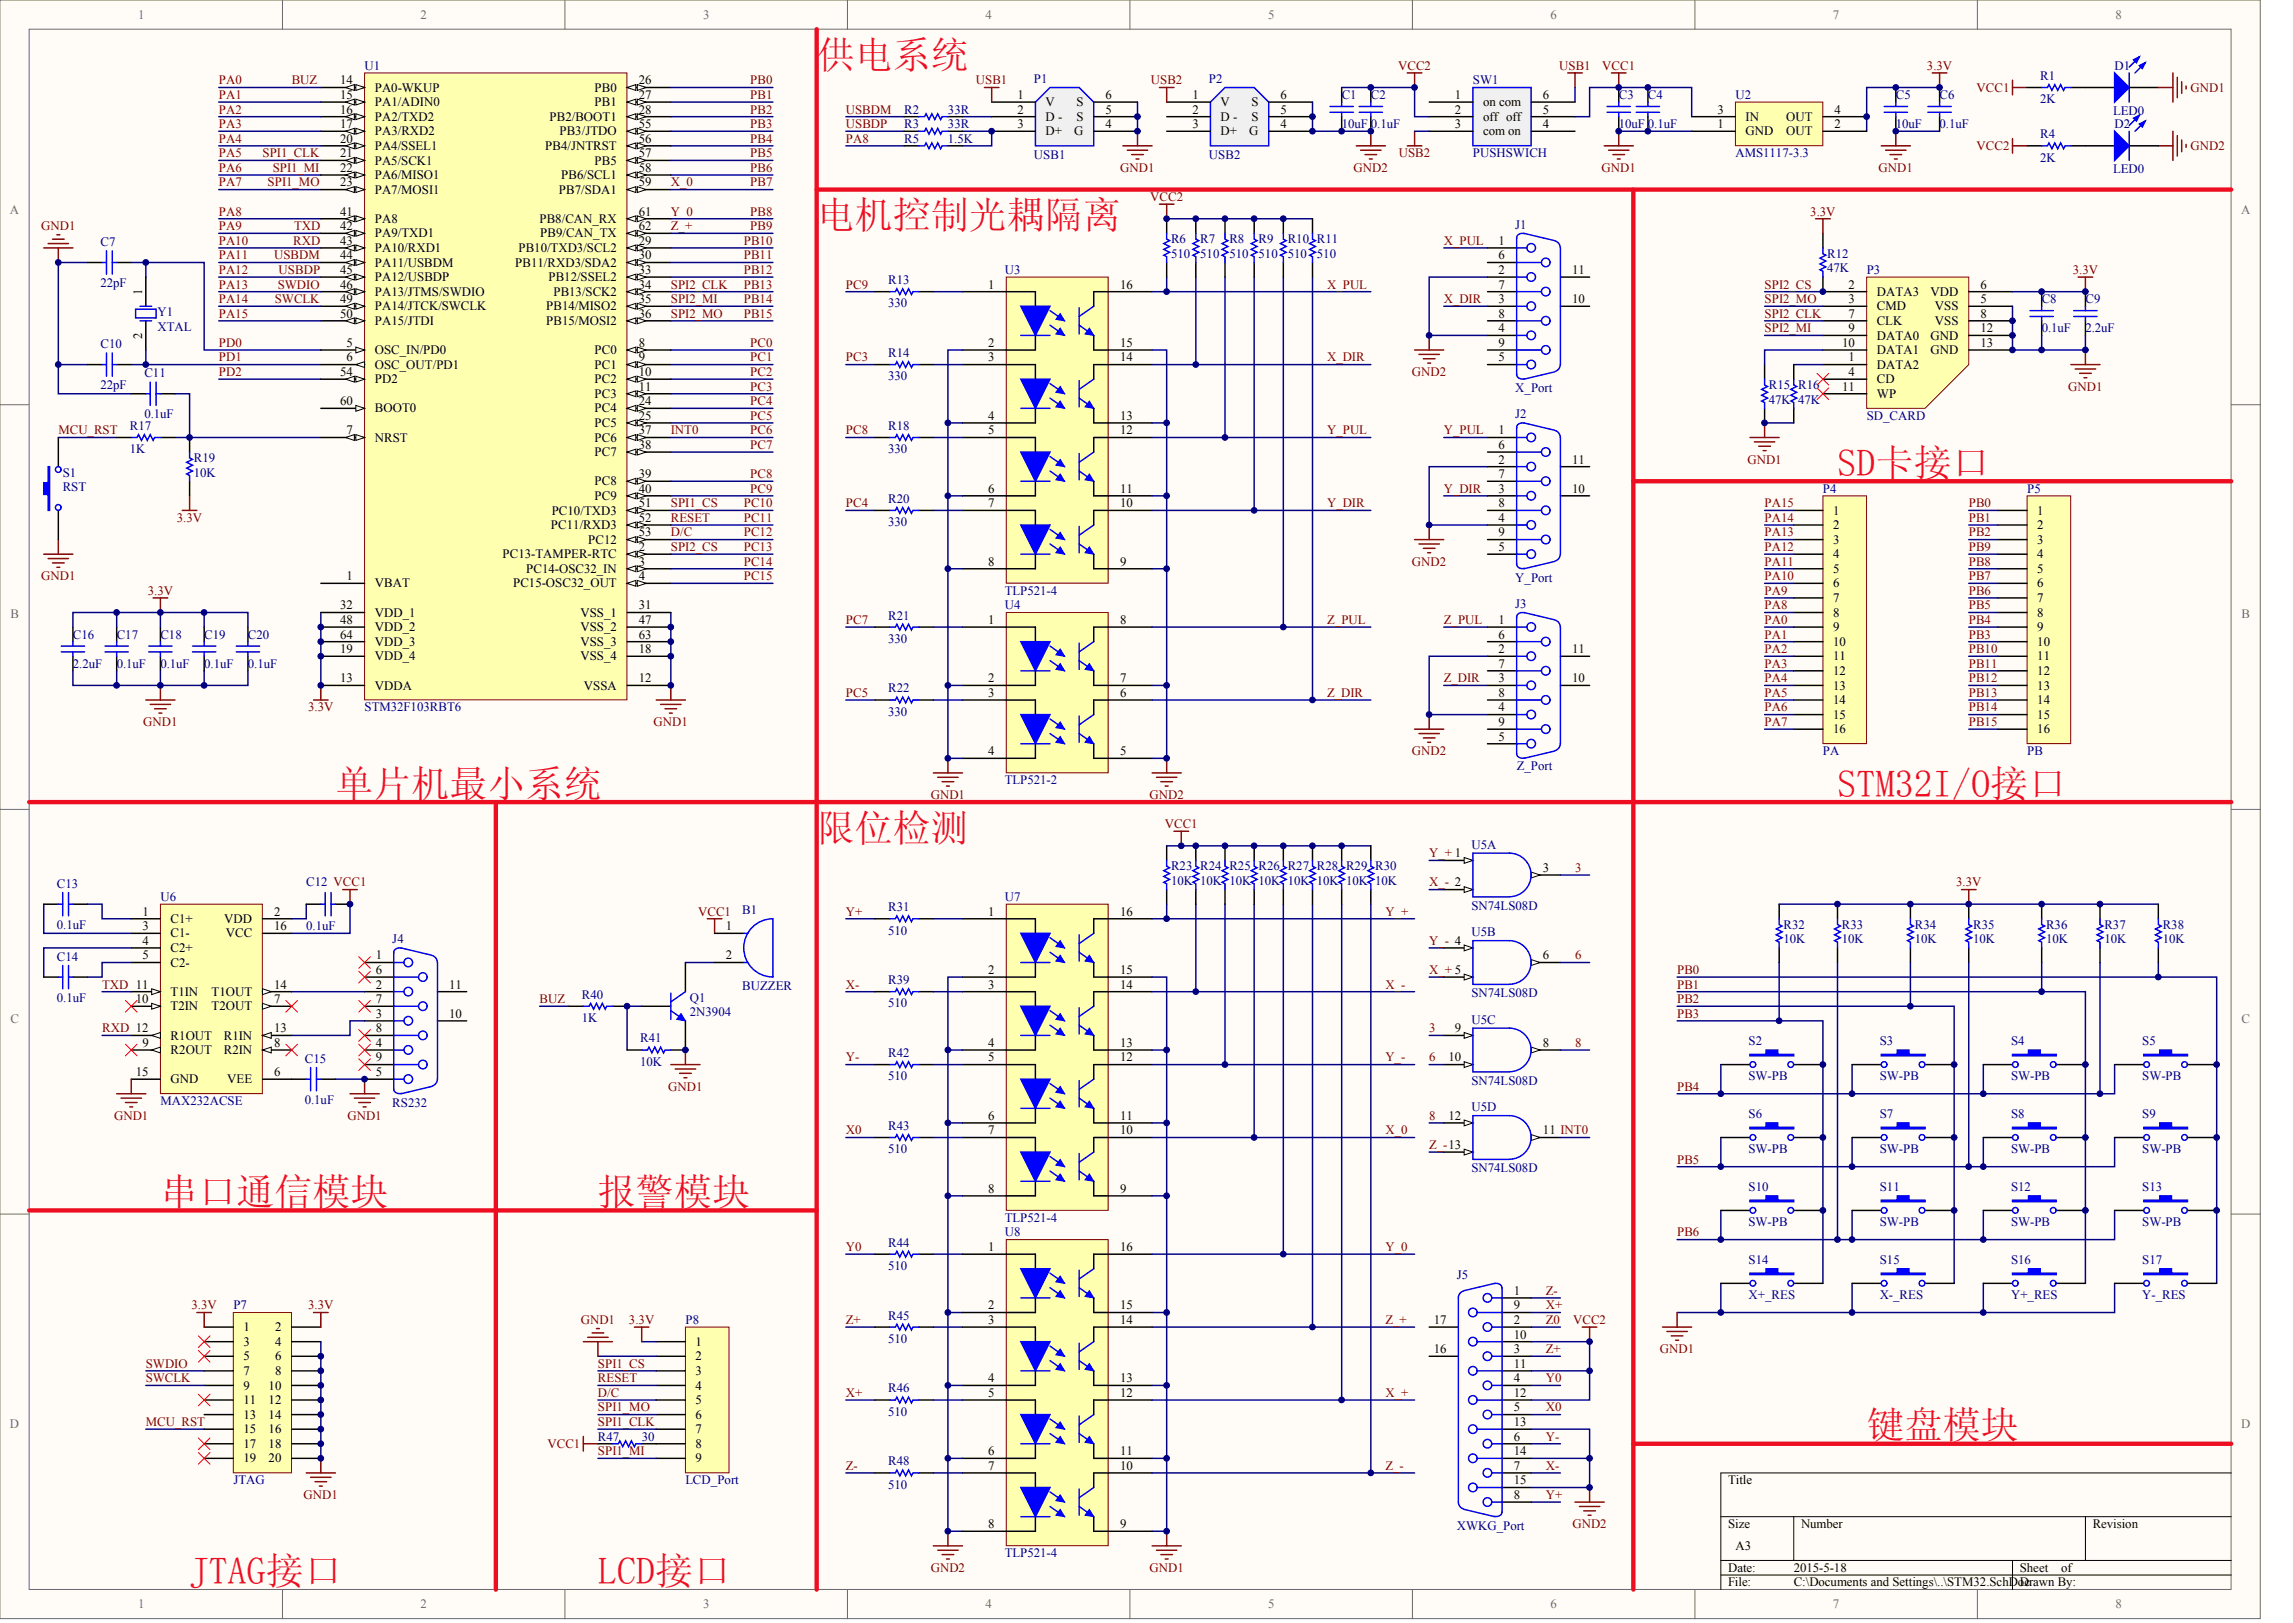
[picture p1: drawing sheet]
<svg xmlns="http://www.w3.org/2000/svg" width="840mm" height="594mm" viewBox="0 0 840 594" stroke-linecap="round" stroke-linejoin="round" font-family="sans-serif">
<defs><g id="words">
<g font-size="13.9" fill="#ee0e22">
<text x="299" y="24.7">供电系统</text>
<text x="299" y="83.5">电机控制光耦隔离</text>
<text x="672.8" y="174.2">SD卡接口</text>
<text x="122.8" y="291.6">单片机最小系统</text>
<text x="672.8" y="291.6">STM32I/O接口</text>
<text x="299" y="307.7">限位检测</text>
<text x="58.7" y="441.1">串口通信模块</text>
<text x="218.9" y="441.1">报警模块</text>
<text x="683.5" y="526.5">键盘模块</text>
<text x="69.4" y="579.9">JTAG接口</text>
<text x="218.9" y="579.9">LCD接口</text>
</g>
<g font-size="4.7" fill="#6a6a6a">
<text x="50.6" y="6.9">1</text>
<text x="154" y="6.9">2</text>
<text x="257.4" y="6.9">3</text>
<text x="360.9" y="6.9">4</text>
<text x="464.3" y="6.9">5</text>
<text x="567.7" y="6.9">6</text>
<text x="671.2" y="6.9">7</text>
<text x="774.6" y="6.9">8</text>
<text x="3.6" y="78.2">A</text>
<text x="820.6" y="78.2">A</text>
<text x="3.8" y="226.4">B</text>
<text x="820.8" y="226.4">B</text>
<text x="3.8" y="374.5">C</text>
<text x="820.8" y="374.5">C</text>
<text x="3.6" y="522.6">D</text>
<text x="820.6" y="522.6">D</text>
<text x="50.6" y="588.7">1</text>
<text x="154" y="588.7">2</text>
<text x="257.4" y="588.7">3</text>
<text x="360.9" y="588.7">4</text>
<text x="464.3" y="588.7">5</text>
<text x="567.7" y="588.7">6</text>
<text x="671.2" y="588.7">7</text>
<text x="774.6" y="588.7">8</text>
</g>
<g font-size="4.7" fill="#000080">
<text x="133.5" y="25.5">U1</text>
<text x="747.1" y="29.3">R1</text>
<text x="774.3" y="25.5">D1</text>
<text x="378.6" y="30.3">P1</text>
<text x="442.7" y="30.3">P2</text>
<text x="539.3" y="30.9">SW1</text>
<text x="331.1" y="41.6">R2</text>
<text x="347.1" y="41.6">33R</text>
<text x="491.3" y="36.2">C1</text>
<text x="501.9" y="36.2">C2</text>
<text x="592.7" y="36.2">C3</text>
<text x="603.4" y="36.2">C4</text>
<text x="635.4" y="36.2">U2</text>
<text x="694.2" y="36.2">C5</text>
<text x="710.2" y="36.2">C6</text>
<text x="747.1" y="37.8">2K</text>
<text x="331.1" y="46.9">R3</text>
<text x="347.1" y="46.9">33R</text>
<text x="491.3" y="46.9">10uF 0.1uF</text>
<text x="592.7" y="46.9">10uF</text>
<text x="603.4" y="46.9">0.1uF</text>
<text x="694.2" y="46.9">10uF</text>
<text x="710.2" y="46.9">0.1uF</text>
<text x="773.8" y="42.1">LED0</text>
<text x="774.3" y="46.9">D2</text>
<text x="331.1" y="52.2">R5</text>
<text x="347.1" y="52.2">1.5K</text>
<text x="747.1" y="50.6">R4</text>
<text x="378.6" y="58.1">USB1</text>
<text x="442.7" y="58.1">USB2</text>
<text x="539.3" y="57.6">PUSHSWICH</text>
<text x="635.4" y="57.6">AMS1117-3.3</text>
<text x="747.1" y="59.2">2K</text>
<text x="773.8" y="63.4">LED0</text>
<text x="554.8" y="83.7">J1</text>
<text x="428.8" y="89.1">R6</text>
<text x="439.5" y="89.1">R7</text>
<text x="450.2" y="89.1">R8</text>
<text x="460.8" y="89.1">R9</text>
<text x="471.5" y="89.1">R10 R11</text>
<text x="36.8" y="90.1">C7</text>
<text x="428.8" y="94.4">510</text>
<text x="439.5" y="94.4">510</text>
<text x="450.2" y="94.4">510</text>
<text x="460.8" y="94.4">510</text>
<text x="471.5" y="94.4">510</text>
<text x="482.2" y="94.4">510</text>
<text x="669.1" y="94.4">R12</text>
<text x="367.9" y="100.3">U3</text>
<text x="669.1" y="99.7">47K</text>
<text x="683.5" y="100.3">P3</text>
<text x="36.8" y="105.1">22pF</text>
<text x="325.2" y="104">R13</text>
<text x="325.2" y="112.6">330</text>
<text x="747.6" y="110.9">C8</text>
<text x="763.6" y="110.9">C9</text>
<text x="57.7" y="115.8">Y1</text>
<text x="57.7" y="121.1">XTAL</text>
<text x="747.6" y="121.6">0.1uF</text>
<text x="763.6" y="121.6">2.2uF</text>
<text x="36.8" y="127.5">C10</text>
<text x="325.2" y="130.7">R14</text>
<text x="36.8" y="142.4">22pF</text>
<text x="52.9" y="138.2">C11</text>
<text x="325.2" y="139.2">330</text>
<text x="554.8" y="143.5">X_Port</text>
<text x="647.7" y="142.4">R15 R16</text>
<text x="647.7" y="147.8">47K</text>
<text x="658.4" y="147.8">47K</text>
<text x="52.9" y="153.1">0.1uF</text>
<text x="554.8" y="153.1">J2</text>
<text x="683.5" y="153.7">SD_CARD</text>
<text x="47.5" y="157.4">R17</text>
<text x="325.2" y="157.4">R18</text>
<text x="47.5" y="165.9">1K</text>
<text x="325.2" y="165.9">330</text>
<text x="71" y="169.1">R19</text>
<text x="23" y="174.5">S1</text>
<text x="23" y="179.8">RST</text>
<text x="71" y="174.5">10K</text>
<text x="325.2" y="184.1">R20</text>
<text x="667.5" y="180.3">P4</text>
<text x="742.2" y="180.3">P5</text>
<text x="325.2" y="192.6">330</text>
<text x="554.8" y="212.9">Y_Port</text>
<text x="367.9" y="217.7">TLP521-4</text>
<text x="325.2" y="226.8">R21</text>
<text x="367.9" y="223">U4</text>
<text x="554.8" y="222.5">J3</text>
<text x="26.7" y="233.7">C16</text>
<text x="42.7" y="233.7">C17</text>
<text x="58.7" y="233.7">C18</text>
<text x="74.8" y="233.7">C19</text>
<text x="90.8" y="233.7">C20</text>
<text x="325.2" y="235.3">330</text>
<text x="26.7" y="244.4">2.2uF</text>
<text x="42.7" y="244.4">0.1uF</text>
<text x="58.7" y="244.4">0.1uF</text>
<text x="74.8" y="244.4">0.1uF</text>
<text x="90.8" y="244.4">0.1uF</text>
<text x="325.2" y="253.5">R22</text>
<text x="133.5" y="260.4">STM32F103RBT6</text>
<text x="325.2" y="262">330</text>
<text x="555.3" y="281.8">Z_Port</text>
<text x="667.5" y="276.4">PA</text>
<text x="742.2" y="276.4">PB</text>
<text x="367.9" y="287.1">TLP521-2</text>
<text x="538.8" y="310.6">U5A</text>
<text x="428.8" y="323.9">10K</text>
<text x="428.8" y="318.6">R23 R24 R25 R26 R27 R28 R29 R30</text>
<text x="439.5" y="323.9">10K</text>
<text x="450.2" y="323.9">10K</text>
<text x="460.8" y="323.9">10K</text>
<text x="471.5" y="323.9">10K</text>
<text x="482.2" y="323.9">10K</text>
<text x="492.9" y="323.9">10K</text>
<text x="503.6" y="323.9">10K</text>
<text x="20.8" y="325">C13</text>
<text x="58.7" y="329.8">U6</text>
<text x="112.1" y="324.5">C12 VCC1</text>
<text x="367.9" y="329.8">U7</text>
<text x="271.8" y="334.6">B1</text>
<text x="325.2" y="333.5">R31</text>
<text x="538.8" y="333">SN74LS08D</text>
<text x="20.8" y="340">0.1uF</text>
<text x="112.1" y="340.5">0.1uF</text>
<text x="653.1" y="340">R32</text>
<text x="674.4" y="340">R33</text>
<text x="701.1" y="340">R34</text>
<text x="722.5" y="340">R35</text>
<text x="749.2" y="340">R36</text>
<text x="770.5" y="340">R37</text>
<text x="791.9" y="340">R38</text>
<text x="143.6" y="345.3">J4</text>
<text x="325.2" y="342.1">510</text>
<text x="538.8" y="342.6">U5B</text>
<text x="653.1" y="345.3">10K</text>
<text x="674.4" y="345.3">10K</text>
<text x="701.1" y="345.3">10K</text>
<text x="722.5" y="345.3">10K</text>
<text x="749.2" y="345.3">10K</text>
<text x="770.5" y="345.3">10K</text>
<text x="791.9" y="345.3">10K</text>
<text x="20.8" y="351.7">C14</text>
<text x="213.1" y="365.6">R40</text>
<text x="271.8" y="362.4">BUZZER</text>
<text x="325.2" y="360.2">R39</text>
<text x="538.8" y="365">SN74LS08D</text>
<text x="20.8" y="366.6">0.1uF</text>
<text x="252.6" y="366.6">Q1</text>
<text x="252.6" y="372">2N3904</text>
<text x="325.2" y="368.8">510</text>
<text x="213.1" y="374.1">1K</text>
<text x="538.8" y="374.7">U5C</text>
<text x="234.4" y="381.6">R41</text>
<text x="640.3" y="382.7">S2</text>
<text x="688.3" y="382.7">S3</text>
<text x="736.4" y="382.7">S4</text>
<text x="784.4" y="382.7">S5</text>
<text x="111.6" y="389.1">C15</text>
<text x="325.2" y="386.9">R42</text>
<text x="234.4" y="390.1">10K</text>
<text x="325.2" y="395.5">510</text>
<text x="640.3" y="395.5">SW-PB</text>
<text x="688.3" y="395.5">SW-PB</text>
<text x="736.4" y="395.5">SW-PB</text>
<text x="784.4" y="395.5">SW-PB</text>
<text x="538.8" y="397.1">SN74LS08D</text>
<text x="58.7" y="404.5">MAX232ACSE</text>
<text x="111.6" y="404">0.1uF</text>
<text x="143.6" y="405.1">RS232</text>
<text x="538.8" y="406.7">U5D</text>
<text x="325.2" y="413.6">R43</text>
<text x="640.3" y="409.3">S6</text>
<text x="688.3" y="409.3">S7</text>
<text x="736.4" y="409.3">S8</text>
<text x="784.4" y="409.3">S9</text>
<text x="325.2" y="422.2">510</text>
<text x="640.3" y="422.2">SW-PB</text>
<text x="688.3" y="422.2">SW-PB</text>
<text x="736.4" y="422.2">SW-PB</text>
<text x="784.4" y="422.2">SW-PB</text>
<text x="538.8" y="429.1">SN74LS08D</text>
<text x="640.3" y="436">S10</text>
<text x="688.3" y="436">S11</text>
<text x="736.4" y="436">S12</text>
<text x="784.4" y="436">S13</text>
<text x="367.9" y="447.2">TLP521-4</text>
<text x="640.3" y="448.9">SW-PB</text>
<text x="688.3" y="448.9">SW-PB</text>
<text x="736.4" y="448.9">SW-PB</text>
<text x="784.4" y="448.9">SW-PB</text>
<text x="367.9" y="452.6">U8</text>
<text x="325.2" y="456.3">R44</text>
<text x="325.2" y="464.9">510</text>
<text x="640.3" y="462.7">S14</text>
<text x="688.3" y="462.7">S15</text>
<text x="736.4" y="462.7">S16</text>
<text x="784.4" y="462.7">S17</text>
<text x="533.5" y="468.1">J5</text>
<text x="85.4" y="479.3">P7</text>
<text x="640.3" y="475.5">X+_RES</text>
<text x="688.3" y="475.5">X-_RES</text>
<text x="736.4" y="475.5">Y+_RES</text>
<text x="784.4" y="475.5">Y-_RES</text>
<text x="251" y="484.6">P8</text>
<text x="325.2" y="483">R45</text>
<text x="325.2" y="491.6">510</text>
<text x="325.2" y="509.7">R46</text>
<text x="325.2" y="518.2">510</text>
<text x="218.9" y="527.3">R47</text>
<text x="235" y="527.3">30</text>
<text x="325.2" y="536.4">R48</text>
<text x="85.4" y="543.3">JTAG</text>
<text x="251" y="543.3">LCD_Port</text>
<text x="325.2" y="544.9">510</text>
<text x="533.5" y="559.9">XWKG_Port</text>
<text x="367.9" y="570">TLP521-4</text>
</g>
<g font-size="4.7" fill="#800000">
<text x="511.9" y="25.5">VCC2</text>
<text x="570.9" y="25.5">USB1</text>
<text x="586.7" y="25.5">VCC1</text>
<text x="705.6" y="25.5">3.3V</text>
<text x="80.1" y="30.9">PA0</text>
<text x="106.8" y="30.9">BUZ</text>
<text x="274.7" y="30.9">PB0</text>
<text x="357.3" y="30.9">USB1</text>
<text x="421.4" y="30.9">USB2</text>
<text x="723.8" y="33.5">VCC1</text>
<text x="802.1" y="33.5">GND1</text>
<text x="80.1" y="36.2">PA1</text>
<text x="80.1" y="41.6">PA2</text>
<text x="274.7" y="36.2">PB1</text>
<text x="274.7" y="41.6">PB2</text>
<text x="309.7" y="41.6">USBDM</text>
<text x="80.1" y="46.9">PA3</text>
<text x="274.7" y="46.9">PB3</text>
<text x="309.7" y="46.9">USBDP</text>
<text x="80.1" y="52.2">PA4</text>
<text x="274.7" y="52.2">PB4</text>
<text x="309.7" y="52.2">PA8</text>
<text x="80.1" y="57.6">PA5</text>
<text x="96.1" y="57.6">SPI1_CLK</text>
<text x="274.7" y="57.6">PB5</text>
<text x="512.2" y="57.6">USB2</text>
<text x="723.8" y="54.9">VCC2</text>
<text x="802.1" y="54.9">GND2</text>
<text x="80.1" y="62.9">PA6</text>
<text x="99.9" y="62.9">SPI1_MI</text>
<text x="274.7" y="62.9">PB6</text>
<text x="410.2" y="62.9">GND1</text>
<text x="495.6" y="62.9">GND2</text>
<text x="586.4" y="62.9">GND1</text>
<text x="687.9" y="62.9">GND1</text>
<text x="80.1" y="68.2">PA7</text>
<text x="98" y="68.2">SPI1_MO</text>
<text x="245.6" y="68.2">X_0</text>
<text x="274.7" y="68.2">PB7</text>
<text x="421.2" y="73.6">VCC2</text>
<text x="80.1" y="78.9">PA8</text>
<text x="245.6" y="78.9">Y_0</text>
<text x="274.7" y="78.9">PB8</text>
<text x="662.8" y="78.9">3.3V</text>
<text x="15.1" y="84.3">GND1</text>
<text x="80.1" y="84.3">PA9</text>
<text x="80.1" y="89.6">PA10</text>
<text x="107.4" y="89.6">RXD</text>
<text x="107.7" y="84.3">TXD</text>
<text x="245.6" y="84.3">Z_+</text>
<text x="272.3" y="89.6">PB10</text>
<text x="274.7" y="84.3">PB9</text>
<text x="528.6" y="89.6">X_PUL</text>
<text x="80.1" y="94.9">PA11</text>
<text x="100.4" y="94.9">USBDM</text>
<text x="272.3" y="94.9">PB11</text>
<text x="80.1" y="100.3">PA12</text>
<text x="102" y="100.3">USBDP</text>
<text x="272.3" y="100.3">PB12</text>
<text x="759" y="100.3">3.3V</text>
<text x="80.1" y="105.6">PA13</text>
<text x="101.7" y="105.6">SWDIO</text>
<text x="245.6" y="105.6">SPI2_CLK</text>
<text x="272.3" y="105.6">PB13</text>
<text x="309.7" y="105.6">PC9</text>
<text x="485.9" y="105.6">X_PUL</text>
<text x="646.1" y="105.6">SPI2_CS</text>
<text x="80.1" y="110.9">PA14</text>
<text x="100.7" y="110.9">SWCLK</text>
<text x="245.6" y="110.9">SPI2_MI</text>
<text x="272.3" y="110.9">PB14</text>
<text x="528.6" y="110.9">X_DIR</text>
<text x="646.1" y="110.9">SPI2_MO</text>
<text x="80.1" y="116.3">PA15</text>
<text x="245.6" y="116.3">SPI2_MO</text>
<text x="272.3" y="116.3">PB15</text>
<text x="646.1" y="116.3">SPI2_CLK</text>
<text x="646.1" y="121.6">SPI2_MI</text>
<text x="80.1" y="127">PD0</text>
<text x="274.7" y="127">PC0</text>
<text x="80.1" y="132.3">PD1</text>
<text x="80.1" y="137.6">PD2</text>
<text x="274.7" y="132.3">PC1</text>
<text x="274.7" y="137.6">PC2</text>
<text x="309.7" y="132.3">PC3</text>
<text x="485.9" y="132.3">X_DIR</text>
<text x="517" y="137.6">GND2</text>
<text x="274.7" y="143">PC3</text>
<text x="757.3" y="143">GND1</text>
<text x="274.7" y="148.3">PC4</text>
<text x="274.7" y="153.7">PC5</text>
<text x="21.4" y="159">MCU_RST</text>
<text x="245.6" y="159">INT0</text>
<text x="274.7" y="159">PC6</text>
<text x="309.7" y="159">PC8</text>
<text x="485.9" y="159">Y_PUL</text>
<text x="528.6" y="159">Y_PUL</text>
<text x="274.7" y="164.3">PC7</text>
<text x="639.8" y="169.7">GND1</text>
<text x="274.7" y="175">PC8</text>
<text x="245.6" y="185.7">SPI1_CS</text>
<text x="272.3" y="185.7">PC10</text>
<text x="274.7" y="180.3">PC9</text>
<text x="309.7" y="185.7">PC4</text>
<text x="485.9" y="185.7">Y_DIR</text>
<text x="528.6" y="180.3">Y_DIR</text>
<text x="646.1" y="185.7">PA15</text>
<text x="720.9" y="185.7">PB0</text>
<text x="64.8" y="191">3.3V</text>
<text x="245.6" y="191">RESET</text>
<text x="272.3" y="191">PC11</text>
<text x="646.1" y="191">PA14</text>
<text x="720.9" y="191">PB1</text>
<text x="245.6" y="196.4">D/C</text>
<text x="272.3" y="196.4">PC12</text>
<text x="646.1" y="196.4">PA13</text>
<text x="720.9" y="196.4">PB2</text>
<text x="245.6" y="201.7">SPI2_CS</text>
<text x="272.3" y="201.7">PC13</text>
<text x="646.1" y="201.7">PA12</text>
<text x="720.9" y="201.7">PB9</text>
<text x="272.3" y="207">PC14</text>
<text x="517" y="207">GND2</text>
<text x="646.1" y="207">PA11</text>
<text x="720.9" y="207">PB8</text>
<text x="15.1" y="212.4">GND1</text>
<text x="272.3" y="212.4">PC15</text>
<text x="646.1" y="212.4">PA10</text>
<text x="720.9" y="212.4">PB7</text>
<text x="54.1" y="217.7">3.3V</text>
<text x="646.1" y="217.7">PA9</text>
<text x="720.9" y="217.7">PB6</text>
<text x="646.1" y="223">PA8</text>
<text x="720.9" y="223">PB5</text>
<text x="309.7" y="228.4">PC7</text>
<text x="485.9" y="228.4">Z_PUL</text>
<text x="528.6" y="228.4">Z_PUL</text>
<text x="646.1" y="233.7">PA1</text>
<text x="646.1" y="228.4">PA0</text>
<text x="720.9" y="233.7">PB3</text>
<text x="720.9" y="228.4">PB4</text>
<text x="646.1" y="239.1">PA2</text>
<text x="720.9" y="239.1">PB10</text>
<text x="646.1" y="244.4">PA3</text>
<text x="720.9" y="244.4">PB11</text>
<text x="528.6" y="249.7">Z_DIR</text>
<text x="646.1" y="249.7">PA4</text>
<text x="720.9" y="249.7">PB12</text>
<text x="309.7" y="255.1">PC5</text>
<text x="485.9" y="255.1">Z_DIR</text>
<text x="646.1" y="255.1">PA5</text>
<text x="720.9" y="255.1">PB13</text>
<text x="112.8" y="260.4">3.3V</text>
<text x="646.1" y="260.4">PA6</text>
<text x="720.9" y="260.4">PB14</text>
<text x="52.4" y="265.8">GND1</text>
<text x="239.3" y="265.8">GND1</text>
<text x="646.1" y="265.8">PA7</text>
<text x="720.9" y="265.8">PB15</text>
<text x="517" y="276.4">GND2</text>
<text x="340.8" y="292.4">GND1</text>
<text x="420.9" y="292.4">GND2</text>
<text x="426.5" y="303.1">VCC1</text>
<text x="523.3" y="313.8">Y_+ 1</text>
<text x="576.7" y="319.1">3</text>
<text x="523.3" y="324.5">X_- 2</text>
<text x="716.2" y="324.5">3.3V</text>
<text x="255.6" y="335.1">VCC1</text>
<text x="309.7" y="335.1">Y+</text>
<text x="507.3" y="335.1">Y_+</text>
<text x="523.3" y="345.8">Y_- 4</text>
<text x="576.7" y="351.2">6</text>
<text x="523.3" y="356.5">X_+ 5</text>
<text x="614.1" y="356.5">PB0</text>
<text x="37.4" y="361.8">TXD 11</text>
<text x="309.7" y="361.8">X-</text>
<text x="507.3" y="361.8">X_-</text>
<text x="614.1" y="361.8">PB1</text>
<text x="197.6" y="367.2">BUZ</text>
<text x="614.1" y="367.2">PB2</text>
<text x="37.4" y="377.9">RXD 12</text>
<text x="523.3" y="377.9">3</text>
<text x="614.1" y="372.5">PB3</text>
<text x="576.7" y="383.2">8</text>
<text x="309.7" y="388.5">Y-</text>
<text x="507.3" y="388.5">Y_-</text>
<text x="523.3" y="388.5">6</text>
<text x="244.7" y="399.2">GND1</text>
<text x="614.1" y="399.2">PB4</text>
<text x="41.8" y="409.9">GND1</text>
<text x="127.2" y="409.9">GND1</text>
<text x="523.3" y="409.9">8</text>
<text x="309.7" y="415.2">X0</text>
<text x="507.3" y="415.2">X_0</text>
<text x="523.3" y="420.6">Z_-13</text>
<text x="614.1" y="425.9">PB5</text>
<text x="614.1" y="452.6">PB6</text>
<text x="309.7" y="457.9">Y0</text>
<text x="507.3" y="457.9">Y_0</text>
<text x="566" y="473.9">Z-</text>
<text x="70.1" y="479.3">3.3V</text>
<text x="112.8" y="479.3">3.3V</text>
<text x="566" y="479.3">X+</text>
<text x="212.6" y="484.6">GND1</text>
<text x="230.3" y="484.6">3.3V</text>
<text x="309.7" y="484.6">Z+</text>
<text x="507.3" y="484.6">Z_+</text>
<text x="566" y="484.6">Z0</text>
<text x="576" y="484.6">VCC2</text>
<text x="566" y="495.3">Z+</text>
<text x="607.8" y="495.3">GND1</text>
<text x="53.4" y="500.6">SWDIO</text>
<text x="218.9" y="500.6">SPI1_CS</text>
<text x="53.4" y="506">SWCLK</text>
<text x="218.9" y="506">RESET</text>
<text x="566" y="506">Y0</text>
<text x="218.9" y="511.3">D/C</text>
<text x="309.7" y="511.3">X+</text>
<text x="507.3" y="511.3">X_+</text>
<text x="53.4" y="522">MCU_RST</text>
<text x="218.9" y="522">SPI1_CLK</text>
<text x="218.9" y="516.6">SPI1_MO</text>
<text x="566" y="516.6">X0</text>
<text x="566" y="527.3">Y-</text>
<text x="200.5" y="530">VCC1</text>
<text x="218.9" y="532.7">SPI1_MI</text>
<text x="309.7" y="538">Z-</text>
<text x="507.3" y="538">Z_-</text>
<text x="566" y="538">X-</text>
<text x="111.2" y="548.7">GND1</text>
<text x="566" y="548.7">Y+</text>
<text x="575.7" y="559.3">GND2</text>
<text x="340.8" y="575.4">GND2</text>
<text x="420.9" y="575.4">GND1</text>
</g>
<g font-size="4.7">
<text x="124.5" y="30.9">14</text>
<text x="137.2" y="33.5">PA0-WKUP</text>
<text x="217.7" y="33.5">PB0</text>
<text x="233.9" y="30.9">26</text>
<text x="124.5" y="36.2">15</text>
<text x="124.5" y="41.6">16</text>
<text x="137.2" y="38.9">PA1/ADIN0</text>
<text x="217.7" y="38.9">PB1</text>
<text x="233.9" y="36.2">27</text>
<text x="233.9" y="41.6">28</text>
<text x="372.5" y="36.2">1</text>
<text x="372.5" y="41.6">2</text>
<text x="382.9" y="38.9">V</text>
<text x="394.1" y="38.9">S</text>
<text x="404.8" y="36.2">6</text>
<text x="404.8" y="41.6">5</text>
<text x="436.6" y="36.2">1</text>
<text x="436.6" y="41.6">2</text>
<text x="446.9" y="38.9">V</text>
<text x="458.2" y="38.9">S</text>
<text x="468.8" y="36.2">6</text>
<text x="468.8" y="41.6">5</text>
<text x="532.7" y="36.2">1</text>
<text x="532.7" y="41.6">2</text>
<text x="543.1" y="38.9">on com</text>
<text x="565" y="36.2">6</text>
<text x="565" y="41.6">5</text>
<text x="628.8" y="41.6">3</text>
<text x="671.8" y="41.6">4</text>
<text x="124.5" y="46.9">17</text>
<text x="137.2" y="44.2">PA2/TXD2</text>
<text x="201.2" y="44.2">PB2/BOOT1</text>
<text x="233.9" y="46.9">55</text>
<text x="372.5" y="46.9">3</text>
<text x="382.9" y="44.2">D -</text>
<text x="394.1" y="44.2">S</text>
<text x="404.8" y="46.9">4</text>
<text x="436.6" y="46.9">3</text>
<text x="446.9" y="44.2">D -</text>
<text x="458.2" y="44.2">S</text>
<text x="468.8" y="46.9">4</text>
<text x="532.7" y="46.9">3</text>
<text x="543.1" y="44.2">off off</text>
<text x="565" y="46.9">4</text>
<text x="628.8" y="46.9">1</text>
<text x="639.2" y="44.2">IN</text>
<text x="654" y="44.2">OUT</text>
<text x="671.8" y="46.9">2</text>
<text x="124.5" y="52.2">20</text>
<text x="137.2" y="49.6">PA3/RXD2</text>
<text x="204.8" y="49.6">PB3/JTDO</text>
<text x="233.9" y="52.2">56</text>
<text x="382.9" y="49.6">D+</text>
<text x="393.3" y="49.6">G</text>
<text x="446.9" y="49.6">D+</text>
<text x="457.4" y="49.6">G</text>
<text x="543.1" y="49.6">com on</text>
<text x="639.2" y="49.6">GND</text>
<text x="654" y="49.6">OUT</text>
<text x="124.5" y="57.6">21</text>
<text x="137.2" y="54.9">PA4/SSEL1</text>
<text x="199.6" y="54.9">PB4/JNTRST</text>
<text x="233.9" y="57.6">57</text>
<text x="124.5" y="62.9">22</text>
<text x="137.2" y="60.2">PA5/SCK1</text>
<text x="137.2" y="65.6">PA6/MISO1</text>
<text x="205.5" y="65.6">PB6/SCL1</text>
<text x="217.7" y="60.2">PB5</text>
<text x="233.9" y="62.9">58</text>
<text x="124.5" y="68.2">23</text>
<text x="137.2" y="70.9">PA7/MOSI1</text>
<text x="204.6" y="70.9">PB7/SDA1</text>
<text x="233.9" y="68.2">59</text>
<text x="124.5" y="78.9">41</text>
<text x="137.2" y="81.6">PA8</text>
<text x="197.5" y="81.6">PB8/CAN_RX</text>
<text x="233.9" y="78.9">61</text>
<text x="124.5" y="84.3">42</text>
<text x="124.5" y="89.6">43</text>
<text x="137.2" y="86.9">PA9/TXD1</text>
<text x="197.8" y="86.9">PB9/CAN_TX</text>
<text x="233.9" y="84.3">62</text>
<text x="233.9" y="89.6">29</text>
<text x="548.7" y="89.6">1</text>
<text x="124.5" y="94.9">44</text>
<text x="137.2" y="92.3">PA10/RXD1</text>
<text x="189.8" y="92.3">PB10/TXD3/SCL2</text>
<text x="233.9" y="94.9">30</text>
<text x="548.7" y="94.9">6</text>
<text x="124.5" y="100.3">45</text>
<text x="137.2" y="97.6">PA11/USBDM</text>
<text x="188.7" y="97.6">PB11/RXD3/SDA2</text>
<text x="233.9" y="100.3">33</text>
<text x="548.7" y="100.3">2</text>
<text x="575.6" y="100.3">11</text>
<text x="124.5" y="105.6">46</text>
<text x="137.2" y="102.9">PA12/USBDP</text>
<text x="200.8" y="102.9">PB12/SSEL2</text>
<text x="233.9" y="105.6">34</text>
<text x="361.8" y="105.6">1</text>
<text x="410.1" y="105.6">16</text>
<text x="548.7" y="105.6">7</text>
<text x="676.9" y="105.6">2</text>
<text x="725.2" y="105.6">6</text>
<text x="124.5" y="110.9">49</text>
<text x="137.2" y="108.3">PA13/JTMS/SWDIO</text>
<text x="137.2" y="113.6">PA14/JTCK/SWCLK</text>
<text x="200" y="113.6">PB14/MISO2</text>
<text x="202.6" y="108.3">PB13/SCK2</text>
<text x="233.9" y="110.9">35</text>
<text x="548.7" y="110.9">3</text>
<text x="575.6" y="110.9">10</text>
<text x="676.9" y="110.9">3</text>
<text x="687.2" y="108.3">DATA3</text>
<text x="687.2" y="113.6">CMD</text>
<text x="706.9" y="108.3">VDD</text>
<text x="708.5" y="113.6">VSS</text>
<text x="725.2" y="110.9">5</text>
<text x="124.5" y="116.3">50</text>
<text x="137.2" y="119">PA15/JTDI</text>
<text x="200" y="119">PB15/MOSI2</text>
<text x="233.9" y="116.3">36</text>
<text x="548.7" y="116.3">8</text>
<text x="676.9" y="116.3">7</text>
<text x="687.2" y="119">CLK</text>
<text x="708.5" y="119">VSS</text>
<text x="725.2" y="116.3">8</text>
<text x="548.7" y="121.6">4</text>
<text x="676.9" y="121.6">9</text>
<text x="687.2" y="124.3">DATA0</text>
<text x="706.9" y="124.3">GND</text>
<text x="725.2" y="121.6">12</text>
<text x="126.9" y="127">5</text>
<text x="137.2" y="129.6">OSC_IN/PD0</text>
<text x="217.7" y="129.6">PC0</text>
<text x="233.9" y="127">8</text>
<text x="361.8" y="127">2</text>
<text x="410.1" y="127">15</text>
<text x="548.7" y="127">9</text>
<text x="674.5" y="127">10</text>
<text x="687.2" y="129.6">DATA1</text>
<text x="706.9" y="129.6">GND</text>
<text x="725.2" y="127">13</text>
<text x="124.5" y="137.6">54</text>
<text x="126.9" y="132.3">6</text>
<text x="137.2" y="135">OSC_OUT/PD1</text>
<text x="217.7" y="135">PC1</text>
<text x="233.9" y="132.3">9</text>
<text x="233.9" y="137.6">10</text>
<text x="361.8" y="132.3">3</text>
<text x="410.1" y="132.3">14</text>
<text x="548.7" y="132.3">5</text>
<text x="676.9" y="132.3">1</text>
<text x="676.9" y="137.6">4</text>
<text x="687.2" y="135">DATA2</text>
<text x="137.2" y="140.3">PD2</text>
<text x="217.7" y="140.3">PC2</text>
<text x="233.9" y="143">11</text>
<text x="674.5" y="143">11</text>
<text x="687.2" y="140.3">CD</text>
<text x="124.5" y="148.3">60</text>
<text x="217.7" y="145.6">PC3</text>
<text x="233.9" y="148.3">24</text>
<text x="687.2" y="145.6">WP</text>
<text x="137.2" y="151">BOOT0</text>
<text x="217.7" y="151">PC4</text>
<text x="233.9" y="153.7">25</text>
<text x="361.8" y="153.7">4</text>
<text x="410.1" y="153.7">13</text>
<text x="126.9" y="159">7</text>
<text x="137.2" y="161.7">NRST</text>
<text x="217.7" y="156.3">PC5</text>
<text x="217.7" y="161.7">PC6</text>
<text x="233.9" y="159">37</text>
<text x="361.8" y="159">5</text>
<text x="410.1" y="159">12</text>
<text x="548.7" y="159">1</text>
<text x="217.7" y="167">PC7</text>
<text x="233.9" y="164.3">38</text>
<text x="548.7" y="164.3">6</text>
<text x="548.7" y="169.7">2</text>
<text x="575.6" y="169.7">11</text>
<text x="217.7" y="177.7">PC8</text>
<text x="233.9" y="175">39</text>
<text x="548.7" y="175">7</text>
<text x="217.7" y="183">PC9</text>
<text x="233.9" y="180.3">40</text>
<text x="233.9" y="185.7">51</text>
<text x="361.8" y="180.3">6</text>
<text x="361.8" y="185.7">7</text>
<text x="410.1" y="180.3">11</text>
<text x="410.1" y="185.7">10</text>
<text x="548.7" y="180.3">3</text>
<text x="548.7" y="185.7">8</text>
<text x="575.6" y="180.3">10</text>
<text x="202" y="188.4">PC10/TXD3</text>
<text x="233.9" y="191">52</text>
<text x="548.7" y="191">4</text>
<text x="671.2" y="188.4">1</text>
<text x="746" y="188.4">1</text>
<text x="201.7" y="193.7">PC11/RXD3</text>
<text x="233.9" y="196.4">53</text>
<text x="548.7" y="196.4">9</text>
<text x="671.2" y="193.7">2</text>
<text x="746" y="193.7">2</text>
<text x="215.4" y="199">PC12</text>
<text x="233.9" y="201.7">2</text>
<text x="548.7" y="201.7">5</text>
<text x="671.2" y="199">3</text>
<text x="746" y="199">3</text>
<text x="184" y="204.4">PC13-TAMPER-RTC</text>
<text x="192.7" y="209.7">PC14-OSC32_IN</text>
<text x="233.9" y="207">3</text>
<text x="361.8" y="207">8</text>
<text x="410.1" y="207">9</text>
<text x="671.2" y="204.4">4</text>
<text x="671.2" y="209.7">5</text>
<text x="746" y="204.4">4</text>
<text x="746" y="209.7">5</text>
<text x="126.9" y="212.4">1</text>
<text x="137.2" y="215">VBAT</text>
<text x="187.9" y="215">PC15-OSC32_OUT</text>
<text x="233.9" y="212.4">4</text>
<text x="671.2" y="215">6</text>
<text x="746" y="215">6</text>
<text x="671.2" y="220.4">7</text>
<text x="746" y="220.4">7</text>
<text x="124.5" y="223">32</text>
<text x="137.2" y="225.7">VDD_1</text>
<text x="212.5" y="225.7">VSS_1</text>
<text x="233.9" y="223">31</text>
<text x="671.2" y="225.7">8</text>
<text x="746" y="225.7">8</text>
<text x="124.5" y="228.4">48</text>
<text x="124.5" y="233.7">64</text>
<text x="137.2" y="231.1">VDD_2</text>
<text x="212.5" y="231.1">VSS_2</text>
<text x="233.9" y="228.4">47</text>
<text x="233.9" y="233.7">63</text>
<text x="361.8" y="228.4">1</text>
<text x="410.1" y="228.4">8</text>
<text x="548.7" y="228.4">1</text>
<text x="548.7" y="233.7">6</text>
<text x="671.2" y="231.1">9</text>
<text x="746" y="231.1">9</text>
<text x="124.5" y="239.1">19</text>
<text x="137.2" y="236.4">VDD_3</text>
<text x="212.5" y="236.4">VSS_3</text>
<text x="233.9" y="239.1">18</text>
<text x="548.7" y="239.1">2</text>
<text x="575.6" y="239.1">11</text>
<text x="671.2" y="236.4">10</text>
<text x="746" y="236.4">10</text>
<text x="137.2" y="241.7">VDD_4</text>
<text x="212.5" y="241.7">VSS_4</text>
<text x="548.7" y="244.4">7</text>
<text x="671.2" y="241.7">11</text>
<text x="746" y="241.7">11</text>
<text x="124.5" y="249.7">13</text>
<text x="233.9" y="249.7">12</text>
<text x="361.8" y="249.7">2</text>
<text x="410.1" y="249.7">7</text>
<text x="548.7" y="249.7">3</text>
<text x="575.6" y="249.7">10</text>
<text x="671.2" y="247.1">12</text>
<text x="746" y="247.1">12</text>
<text x="137.2" y="252.4">VDDA</text>
<text x="213.8" y="252.4">VSSA</text>
<text x="361.8" y="255.1">3</text>
<text x="410.1" y="255.1">6</text>
<text x="548.7" y="255.1">8</text>
<text x="671.2" y="252.4">13</text>
<text x="671.2" y="257.7">14</text>
<text x="746" y="252.4">13</text>
<text x="746" y="257.7">14</text>
<text x="548.7" y="260.4">4</text>
<text x="671.2" y="263.1">15</text>
<text x="746" y="263.1">15</text>
<text x="548.7" y="265.8">9</text>
<text x="671.2" y="268.4">16</text>
<text x="746" y="268.4">16</text>
<text x="548.7" y="271.1">5</text>
<text x="361.8" y="276.4">4</text>
<text x="410.1" y="276.4">5</text>
<text x="565" y="319.1">3</text>
<text x="52.1" y="335.1">1</text>
<text x="100.4" y="335.1">2</text>
<text x="361.8" y="335.1">1</text>
<text x="410.1" y="335.1">16</text>
<text x="52.1" y="340.5">3</text>
<text x="62.5" y="337.8">C1+</text>
<text x="82.1" y="337.8">VDD</text>
<text x="100.4" y="340.5">16</text>
<text x="265.7" y="340.5">1</text>
<text x="52.1" y="345.8">4</text>
<text x="62.5" y="343.2">C1-</text>
<text x="82.7" y="343.2">VCC</text>
<text x="52.1" y="351.2">5</text>
<text x="62.5" y="348.5">C2+</text>
<text x="62.5" y="353.8">C2-</text>
<text x="137.6" y="351.2">1</text>
<text x="265.7" y="351.2">2</text>
<text x="565" y="351.2">6</text>
<text x="137.6" y="356.5">6</text>
<text x="361.8" y="356.5">2</text>
<text x="410.1" y="356.5">15</text>
<text x="62.5" y="364.5">T1IN</text>
<text x="77.4" y="364.5">T1OUT</text>
<text x="100.4" y="361.8">14</text>
<text x="137.6" y="361.8">2</text>
<text x="164.5" y="361.8">11</text>
<text x="361.8" y="361.8">3</text>
<text x="410.1" y="361.8">14</text>
<text x="49.8" y="367.2">10</text>
<text x="62.5" y="369.8">T2IN</text>
<text x="77.4" y="369.8">T2OUT</text>
<text x="100.4" y="367.2">7</text>
<text x="137.6" y="367.2">7</text>
<text x="100.4" y="377.9">13</text>
<text x="137.6" y="372.5">3</text>
<text x="137.6" y="377.9">8</text>
<text x="164.5" y="372.5">10</text>
<text x="532.7" y="377.9">9</text>
<text x="52.1" y="383.2">9</text>
<text x="62.5" y="380.5">R1OUT</text>
<text x="82" y="380.5">R1IN</text>
<text x="100.4" y="383.2">8</text>
<text x="137.6" y="383.2">4</text>
<text x="361.8" y="383.2">4</text>
<text x="410.1" y="383.2">13</text>
<text x="565" y="383.2">8</text>
<text x="62.5" y="385.9">R2OUT</text>
<text x="82" y="385.9">R2IN</text>
<text x="137.6" y="388.5">9</text>
<text x="361.8" y="388.5">5</text>
<text x="410.1" y="388.5">12</text>
<text x="530.4" y="388.5">10</text>
<text x="49.8" y="393.9">15</text>
<text x="100.4" y="393.9">6</text>
<text x="137.6" y="393.9">5</text>
<text x="62.5" y="396.5">GND</text>
<text x="83.2" y="396.5">VEE</text>
<text x="361.8" y="409.9">6</text>
<text x="410.1" y="409.9">11</text>
<text x="530.4" y="409.9">12</text>
<text x="361.8" y="415.2">7</text>
<text x="410.1" y="415.2">10</text>
<text x="565" y="415.2">11 INT0</text>
<text x="361.8" y="436.6">8</text>
<text x="410.1" y="436.6">9</text>
<text x="361.8" y="457.9">1</text>
<text x="410.1" y="457.9">16</text>
<text x="554.3" y="473.9">1</text>
<text x="361.8" y="479.3">2</text>
<text x="410.1" y="479.3">15</text>
<text x="554.3" y="479.3">9</text>
<text x="361.8" y="484.6">3</text>
<text x="410.1" y="484.6">14</text>
<text x="525" y="484.6">17</text>
<text x="554.3" y="484.6">2</text>
<text x="89.2" y="487.3">1</text>
<text x="100.7" y="487.3">2</text>
<text x="554.3" y="490">10</text>
<text x="89.2" y="492.6">3</text>
<text x="89.2" y="498">5</text>
<text x="100.7" y="492.6">4</text>
<text x="100.7" y="498">6</text>
<text x="254.7" y="492.6">1</text>
<text x="254.7" y="498">2</text>
<text x="525" y="495.3">16</text>
<text x="554.3" y="495.3">3</text>
<text x="89.2" y="503.3">7</text>
<text x="100.7" y="503.3">8</text>
<text x="254.7" y="503.3">3</text>
<text x="554.3" y="500.6">11</text>
<text x="89.2" y="508.6">9</text>
<text x="98.4" y="508.6">10</text>
<text x="254.7" y="508.6">4</text>
<text x="361.8" y="506">4</text>
<text x="410.1" y="506">13</text>
<text x="554.3" y="506">4</text>
<text x="89.2" y="514">11</text>
<text x="98.4" y="514">12</text>
<text x="254.7" y="514">5</text>
<text x="361.8" y="511.3">5</text>
<text x="410.1" y="511.3">12</text>
<text x="554.3" y="511.3">12</text>
<text x="89.2" y="519.3">13</text>
<text x="98.4" y="519.3">14</text>
<text x="254.7" y="519.3">6</text>
<text x="554.3" y="516.6">5</text>
<text x="554.3" y="522">13</text>
<text x="89.2" y="524.7">15</text>
<text x="98.4" y="524.7">16</text>
<text x="254.7" y="524.7">7</text>
<text x="554.3" y="527.3">6</text>
<text x="89.2" y="530">17</text>
<text x="98.4" y="530">18</text>
<text x="254.7" y="530">8</text>
<text x="361.8" y="532.7">6</text>
<text x="410.1" y="532.7">11</text>
<text x="554.3" y="532.7">14</text>
<text x="89.2" y="535.3">19</text>
<text x="98.4" y="535.3">20</text>
<text x="254.7" y="535.3">9</text>
<text x="361.8" y="538">7</text>
<text x="410.1" y="538">10</text>
<text x="554.3" y="538">7</text>
<text x="554.3" y="543.3">15</text>
<text x="632.8" y="543.3">Title</text>
<text x="554.3" y="548.7">8</text>
<text x="361.8" y="559.3">8</text>
<text x="410.1" y="559.3">9</text>
<text x="632.8" y="559.3">Size</text>
<text x="659.5" y="559.3">Number</text>
<text x="766.3" y="559.3">Revision</text>
<text x="635.4" y="567.4">A3</text>
<text x="632.8" y="575.4">Date:</text>
<text x="656.8" y="575.4">2015-5-18</text>
<text x="739.6" y="575.4">Sheet</text>
<text x="754.7" y="575.4">of</text>
<text x="632.8" y="580.7">File:</text>
<text x="656.8" y="580.7">C:\Documents and Settings\..\STM32.SchDoc</text>
<text x="739.6" y="580.7">Drawn By:</text>
</g>
<g font-size="4.6">
<text x="52" y="107.8" transform="rotate(-90 52 107.8)">1</text>
<text x="52" y="124.1" transform="rotate(-90 52 124.1)">2</text>
</g>
</g></defs>
<g fill="#fffcf8" stroke="#6a6a6a" stroke-width=".37">
<path d="M0 0h827.6v592.5h-827.6z"/>
<path d="M10.7 10.7h806.3v571.1h-806.3z"/>
</g>
<g fill="none" stroke="#6a6a6a" stroke-width=".37">
<path d="M103.4 0v10.7M206.9 0v10.7M310.3 0v10.7M413.7 0v10.7M517.2 0v10.7M620.6 0v10.7M724 0v10.7M0 148.1h10.7M817 148.1h10.7M0 296.3h10.7M817 296.3h10.7M0 444.4h10.7"/>
<path d="M817 444.4h10.7M103.4 581.9v10.6M206.9 581.9v10.6M310.3 581.9v10.6M413.7 581.9v10.6M517.2 581.9v10.6M620.6 581.9v10.6M724 581.9v10.6"/>
</g>
<path d="M817 539.2h-186.9v42.7M630.1 555.2h186.9M656.8 555.2v16M763.6 555.2v16M630.1 571.2h186.9M630.1 576.5h186.9M736.9 571.2v10.7" fill="none" stroke="#000" stroke-width=".37"/>
<g fill="none" stroke="#800000" stroke-width=".53">
<path d="M16 90.7h10.7M17.6 89.1h7.5M19.2 87.5h4.3M20.8 85.9h1.1M21.4 90.7v5.4M21.4 197.5v5.3M66.7 186.8h5.4M69.4 181.5v5.3M16 202.8h10.7M17.6 204.5h7.5M19.2 206.1h4.3M20.8 207.7h1.1"/>
<path d="M114.8 256.2h5.3M117.5 250.9v5.3M240.3 256.2h10.7M241.9 257.8h7.5M243.5 259.4h4.3M245.6 250.9v5.3M245.1 261h1.1"/>
</g>
<path d="M32 96.1h5.4M42.7 96.1h5.4M53.4 101.4v10.7M53.4 117.4v10.7M48.1 144.1h5.3M58.7 144.1h5.4M21.4 160.1v10.7M21.4 186.8v10.7" fill="none" stroke="#000" stroke-width=".53"/>
<g fill="none" stroke="#00f" stroke-width=".53">
<path d="M37.4 96.1h1.6M39 91.8v8.6M41.1 91.8v8.6M41.1 96.1h1.6M49.7 113.2h7.4v3.2h-7.4zM51.3 117.4h4.2M51.3 112.1h4.2M55 139.9v8.5M57.1 139.9v8.5M53.4 144.1h1.6M57.1 144.1h1.6"/>
<circle cx="21.3" cy="171.9" r="1.04"/>
<circle cx="21.3" cy="185.7" r="1.04"/>
</g>
<path d="M32 96.1h-10.6v37.4h10.6M48.1 96.1h5.3v5.3M53.4 96.1h21.4v32h42.7M21.4 133.5v10.6h26.7M53.4 128.1v5.4h-5.3M53.4 133.5h64.1M21.4 160.1h21.3" fill="none" stroke="#000080" stroke-width=".53"/>
<path d="M17.6 170.8h.6v16h-.6v-5.8h-1.6v-4.3h1.6z" fill-rule="evenodd" fill="#00f" stroke="#00f" stroke-width=".53"/>
<path d="M85.4 480.4h21.3v58.7h-21.3z" fill="#ffffb0" stroke="#800000" stroke-width=".37"/>
<g fill="none" stroke="#000" stroke-width=".53">
<path d="M74.8 485.8h10.6M74.8 491.1h10.6M74.8 496.4h10.6M106.8 485.8h10.7M106.8 491.1h10.7M106.8 496.4h10.7M74.8 501.8h10.6M74.8 507.1h10.6M74.8 512.5h10.6M74.8 517.8h10.6M106.8 501.8h10.7M106.8 507.1h10.7"/>
<path d="M106.8 512.5h10.7M106.8 517.8h10.7M74.8 523.1h10.6M74.8 528.5h10.6M74.8 533.8h10.6M106.8 523.1h10.7M106.8 528.5h10.7M106.8 533.8h10.7"/>
</g>
<path d="M72.1 480.4h5.3M74.8 480.4v5.4M114.8 480.4h5.3M117.5 480.4v5.4M112.1 539.2h10.7M117.5 533.8v5.4M113.7 540.8h7.5M115.3 542.4h4.3M116.9 544h1.1" fill="none" stroke="#800000" stroke-width=".53"/>
<path d="M117.5 224.2v26.7M245.6 224.2v26.7M117.5 491.1v42.7M53.4 501.8h21.4M53.4 507.1h21.4M53.4 523.1h21.4" fill="none" stroke="#000080" stroke-width=".53"/>
<path d="M72.6 489l4.3 4.2M72.6 494.3l4.3 4.3M76.9 489l-4.3 4.2M76.9 494.3l-4.3 4.3M72.6 510.3l4.3 4.3M76.9 510.3l-4.3 4.3M72.6 526.3l4.3 4.3M72.6 531.7l4.3 4.2M76.9 526.3l-4.3 4.3M76.9 531.7l-4.3 4.2" fill="none" stroke="#f00" stroke-width=".37"/>
<path d="M58.7 331h37.4v69.3h-37.4z" fill="#ffffb0" stroke="#800000" stroke-width=".37"/>
<path d="M48.1 336.3h10.6M96.1 336.3h10.7M48.1 341.6h10.6M48.1 347h10.6M48.1 352.3h10.6M96.1 368.3h10.7M96.1 395h10.7" fill="none" stroke="#000" stroke-width=".53"/>
<path d="M96.1 367.3l3.2 1-3.2 1.1z" fill="#fffcf8" stroke="#000" stroke-width=".37"/>
<path d="M96.1 384.3h10.7" fill="none" stroke="#000" stroke-width=".53"/>
<path d="M96.1 384.3l3.2-1v2.1z" fill="#fffcf8" stroke="#000" stroke-width=".37"/>
<path d="M48.1 384.3h10.6" fill="none" stroke="#000" stroke-width=".53"/>
<path d="M55.5 384.3l3.2-1v2.1z" fill="#fffcf8" stroke="#000" stroke-width=".37"/>
<path d="M48.1 368.3h10.6" fill="none" stroke="#000" stroke-width=".53"/>
<path d="M55.5 367.3l3.2 1-3.2 1.1z" fill="#fffcf8" stroke="#000" stroke-width=".37"/>
<path d="M48.1 363h10.6" fill="none" stroke="#000" stroke-width=".53"/>
<path d="M55.5 361.9l3.2 1.1-3.2 1.1z" fill="#fffcf8" stroke="#000" stroke-width=".37"/>
<path d="M48.1 379h10.6" fill="none" stroke="#000" stroke-width=".53"/>
<path d="M55.5 379l3.2-1.1v2.2z" fill="#fffcf8" stroke="#000" stroke-width=".37"/>
<path d="M96.1 379h10.7" fill="none" stroke="#000" stroke-width=".53"/>
<path d="M96.1 379l3.2-1.1v2.2z" fill="#fffcf8" stroke="#000" stroke-width=".37"/>
<path d="M96.1 363h10.7" fill="none" stroke="#000" stroke-width=".53"/>
<path d="M96.1 361.9l3.2 1.1-3.2 1.1z" fill="#fffcf8" stroke="#000" stroke-width=".37"/>
<g fill="none" stroke="#000" stroke-width=".53">
<path d="M16 331h5.4M26.7 331h5.3M96.1 341.6h10.7M133.5 352.3h10.7M133.5 357.7h10.7M251 352.3v10.7M261.7 341.6h10.6M261.7 352.3h10.6M133.5 363h10.7M133.5 373.7h10.7M133.5 368.3h10.7M133.5 379h10.7"/>
<path d="M160.2 363h10.7M160.2 373.7h10.7M235 368.3h10.6M251 373.7v10.6M48.1 395h10.6M133.5 395h10.7M133.5 384.3h10.7M133.5 389.7h10.7M630.1 389.7h10.7M656.8 389.7h10.7"/>
</g>
<g fill="none" stroke="#000080" stroke-width=".53">
<path d="M576.7 32v5.4M710.2 32h-26.7v16M592.7 48h26.7M694.2 48h16M80.1 85.4h37.4M80.1 90.7h37.4M80.1 138.8h37.4M16 331v10.6h32.1M32 331h5.4v5.3h10.7M112.1 331v5.3h-5.3M128.2 331v10.6h-21.4M48.1 347h-32.1v10.7"/>
<path d="M48.1 352.3h-10.7v5.4h-5.4M251 352.3h10.7M37.4 363h10.7M37.4 379h10.7M106.8 363h26.7M133.5 373.7h-5.3v5.3h-21.4M197.6 368.3h10.7M235 368.3h-5.4v16M122.8 395h10.7M630.1 389.7v10.7M678.2 389.7v10.7M726.2 389.7v10.7"/>
<path d="M774.3 389.7v10.7h-160.2M630.1 416.4v10.6M678.2 416.4v10.6M726.2 416.4v10.6M774.3 416.4v10.6h-160.2M630.1 443.1v10.6M678.2 443.1v10.6M726.2 443.1v10.6M774.3 443.1v10.6h-160.2M630.1 469.8v10.6M678.2 469.8v10.6M726.2 469.8v10.6"/>
<path d="M774.3 469.8v10.6h-160.2"/>
</g>
<g fill="none" stroke="#800000" stroke-width=".53">
<path d="M574 26.7h5.4M576.7 26.7v5.3M590.1 26.7h5.3M592.7 26.7v5.3M707.5 26.7h5.4M710.2 26.7v5.3M688.8 53.4h10.7M690.4 55h7.5M692.1 56.6h4.2M693.7 58.2h1M694.2 48v5.4M736.9 50.7v5.4"/>
<path d="M736.9 53.4h5.3M790.3 53.4h5.3M795.6 48v10.7M797.2 49.6v7.5M798.8 51.2v4.3M800.4 52.8v1.1M125.5 325.6h5.3M128.2 325.6v5.4M259 336.3h5.3M261.7 336.3v5.3M48.1 395v5.4M133.5 395v5.4"/>
<path d="M245.6 389.7h10.7M247.2 391.3h7.5M248.8 392.9h4.3M250.4 394.5h1.1M251 384.3v5.4M42.7 400.4h10.7M44.3 402h7.5M45.9 403.6h4.3M47.5 405.2h1.1M128.2 400.4h10.6M129.8 402h7.4M131.4 403.6h4.2"/>
<path d="M133 405.2h1"/>
</g>
<g fill="none" stroke="#f00" stroke-width=".37">
<path d="M131.4 350.2l4.2 4.3M131.4 355.5l4.2 4.3M135.6 350.2l-4.2 4.3M135.6 355.5l-4.2 4.3M45.9 366.2l4.3 4.3M50.2 366.2l-4.3 4.3M104.7 366.2l4.2 4.3M108.9 366.2l-4.2 4.3M131.4 366.2l4.2 4.3M131.4 376.9l4.2 4.2M135.6 366.2l-4.2 4.3M135.6 376.9l-4.2 4.2"/>
<path d="M45.9 382.2l4.3 4.3M50.2 382.2l-4.3 4.3M104.7 382.2l4.2 4.3M108.9 382.2l-4.2 4.3M131.4 382.2l4.2 4.3M131.4 387.5l4.2 4.3M135.6 382.2l-4.2 4.3M135.6 387.5l-4.2 4.3"/>
</g>
<g fill="none" stroke="#00f" stroke-width=".53">
<path d="M21.4 331h1.6M23 326.7v8.5M25.1 326.7v8.5M25.1 331h1.6M144.2 352.3h3.7M144.2 357.7h9.1M144.2 348.6v50.2M146.8 347l11.3 2.6M147.1 347.1a2.04 2.04 0 0 0-2.9 1.6M158.2 349.7l1.4 1 .5 1.6M160.2 352.3v42.7M272.3 352.3h1.6"/>
<path d="M272.3 341.6h1.6M283 357.6a10.6 10.6 0 0 1-10.7-10.6 10.6 10.6 0 0 1 10.7-10.7v21.4M144.2 363h3.7M144.2 373.7h3.7M144.2 368.3h9.1M144.2 379h9.1M245.6 369.9l5.4 3.8M245.6 363.5v9.6M251 363l-5.4 3.7M144.2 384.3h3.7M144.2 395h3.7M144.2 389.7h9.1"/>
<path d="M144.2 398.6a2.06 2.06 0 0 0 2.9 1.6M158.1 397.7l-11.3 2.7M160.1 395l-.5 1.6-1.4 .9"/>
<circle cx="149.5" cy="352.3" r="1.58"/>
<circle cx="154.8" cy="357.6" r="1.58"/>
<circle cx="149.5" cy="363" r="1.58"/>
<circle cx="149.5" cy="373.6" r="1.58"/>
<circle cx="154.8" cy="379" r="1.58"/>
<circle cx="154.8" cy="368.3" r="1.58"/>
<circle cx="149.5" cy="384.3" r="1.58"/>
<circle cx="149.5" cy="395" r="1.58"/>
<circle cx="154.8" cy="389.7" r="1.58"/>
<circle cx="641.8" cy="389.7" r="1.04"/>
<circle cx="655.7" cy="389.7" r="1.04"/>
</g>
<path d="M249.4 371l1.6 2.7-3.2-.6z" fill="#00f" stroke="#00f" stroke-width=".37"/>
<path d="M640.8 385.9h5.9v-1.6h4.2v1.6h5.9v.6h-16z" fill-rule="evenodd" fill="#00f" stroke="#00f" stroke-width=".53"/>
<path d="M379.1 37.4l5.4-5.4h10.7l5.3 5.4v16h-21.4z" fill-rule="evenodd" fill="#f0f0f0" stroke="#00f" stroke-width=".53"/>
<path d="M363.1 37.4h16M400.5 37.4h16M363.1 42.7h16M363.1 48h16M400.5 42.7h16M400.5 48h16" fill="none" stroke="#000" stroke-width=".53"/>
<path d="M416.5 37.4v10.6M309.7 42.7h21.4M309.7 48h21.4M309.7 53.4h21.4M352.4 48h10.7v5.4h-10.7M352.4 42.7h10.7M80.1 96.1h37.4M80.1 80.1h37.4M80.1 101.4h37.4M64.1 144.1h5.3v16M64.1 160.1h53.4" fill="none" stroke="#000080" stroke-width=".53"/>
<path d="M360.4 32h5.4M363.1 32v5.4M411.2 53.4h10.7M412.8 55h7.4M414.4 56.6h4.2M416 58.2h1M416.5 48v5.4" fill="none" stroke="#800000" stroke-width=".53"/>
<path d="M539.3 32h21.3v21.3h-21.3z" fill="#f0f0f0" stroke="#00f" stroke-width=".53"/>
<path d="M523.3 37.4h16M560.7 37.4h16M523.3 42.7h16M523.3 48h16M560.7 42.7h16M560.7 48h16" fill="none" stroke="#000" stroke-width=".53"/>
<path d="M368.5 224.2h37.3v58.7h-37.3z" fill="#ffffb0" stroke="#800000" stroke-width=".37"/>
<path d="M352.4 229.5h26.7v5.4M421.9 229.5h-21.4v5.4M352.4 256.2h26.7v5.4M379.1 245.6v5.3h-26.7M400.5 245.6v5.3h21.4M421.9 256.2h-21.4v5.4M379.1 272.2v5.4h-26.7M400.5 272.2v5.4h21.4" fill="none" stroke="#000" stroke-width=".53"/>
<path d="M384.5 236.5l5.3 3.7M395.2 235.4v9.6M400.5 234.9l-5.3 3.7M373.8 245.6h10.7M384.5 241.8l5.3 3.8M395.2 241.8l5.3 3.8M373.8 272.2h10.7M384.5 263.2l5.3 3.7M384.5 268.5l5.3 3.7M395.2 262.1v9.6M395.2 268.5l5.3 3.7M400.5 261.6l-5.3 3.7" fill="none" stroke="#00f" stroke-width=".53"/>
<g fill="#00f" stroke="#00f" stroke-width=".37">
<path d="M398.9 242.9l1.6 2.7-3.2-.6z"/>
<path d="M388.2 242.9l1.6 2.7-3.2-.6z"/>
<path d="M388.2 237.5l1.6 2.7-3.2-.5z"/>
<path d="M398.9 269.6l1.6 2.6-3.2-.5z"/>
<path d="M388.2 269.6l1.6 2.6-3.2-.5z"/>
<path d="M388.2 264.2l1.6 2.7-3.2-.5z"/>
</g>
<g fill="#00f" stroke="#00f" stroke-width=".53">
<path d="M373.8 234.9h10.7l-5.4 10.7z"/>
<path d="M373.8 261.6h10.7l-5.4 10.6z"/>
</g>
<path d="M368.5 101.4h37.3v112.1h-37.3z" fill="#ffffb0" stroke="#800000" stroke-width=".37"/>
<g fill="none" stroke="#000" stroke-width=".53">
<path d="M331.1 42.7h5.3M331.1 48h5.3M331.1 53.4h5.3M347.1 42.7h5.3M347.1 48h5.3M347.1 53.4h5.3M742.2 53.4h5.4M758.3 53.4h5.3M352.4 106.8h26.7v5.3M421.9 106.8h-21.4v5.3M352.4 133.5h26.7v5.3M379.1 122.8v5.3h-26.7"/>
<path d="M400.5 122.8v5.3h21.4M421.9 133.5h-21.4v5.3M379.1 149.5v5.3h-26.7M400.5 149.5v5.3h21.4M42.7 160.1h5.4M58.7 160.1h5.4M69.4 160.1v5.4M69.4 176.2v5.3M352.4 160.1h26.7v5.4M379.1 176.2v5.3h-26.7M400.5 176.2v5.3h21.4M421.9 160.1h-21.4v5.4"/>
<path d="M352.4 186.8h26.7v5.4M421.9 186.8h-21.4v5.4M379.1 202.8v5.4h-26.7M400.5 202.8v5.4h21.4M208.3 368.3h5.3M224.3 368.3h5.3M229.6 384.3h5.4M245.6 384.3h5.4"/>
</g>
<g fill="none" stroke="#00f" stroke-width=".53">
<path d="M336.4 42.7h2.1l.6-1.1 1.1 2.2 1-2.2 1.1 2.2 1.1-2.2 1 2.2 .6-1.1h2.1M336.4 48h2.1l.6-1 1.1 2.1 1-2.1 1.1 2.1 1.1-2.1 1 2.1 .6-1.1h2.1M336.4 53.4h2.1l.6-1.1 1.1 2.2 1-2.2 1.1 2.2 1.1-2.2 1 2.2 .6-1.1h2.1M747.6 53.4h2.1l.6-1.1 1 2.2 1.1-2.2 1.1 2.2 1-2.2 1.1 2.2 .5-1.1h2.2M384.5 113.7l5.3 3.7M384.5 119l5.3 3.8M395.2 119l5.3 3.8M395.2 112.6v9.6M400.5 112.1l-5.3 3.7M373.8 122.8h10.7M395.2 139.3v9.6M400.5 138.8l-5.3 3.7"/>
<path d="M373.8 149.5h10.7M384.5 140.4l5.3 3.7M384.5 145.7l5.3 3.8M395.2 145.7l5.3 3.8M48.1 160.1h2.1l.5-1 1.1 2.1 1.1-2.1 1 2.1 1.1-2.1 1.1 2.1 .5-1.1h2.1M69.4 165.5v2.1l1.1 .6-2.1 1 2.1 1.1-2.1 1.1 2.1 1-2.1 1.1 1 .5v2.2M373.8 176.2h10.7M384.5 167.1l5.3 3.7M384.5 172.4l5.3 3.8M395.2 166v9.6M395.2 172.4l5.3 3.8M400.5 165.5l-5.3 3.7"/>
<path d="M384.5 193.8l5.3 3.7M384.5 199.1l5.3 3.7M395.2 192.7v9.6M395.2 199.1l5.3 3.7M400.5 192.2l-5.3 3.7M373.8 202.8h10.7M213.6 368.3h2.1l.6-1 1 2.1 1.1-2.1 1.1 2.1 1-2.1 1.1 2.1 .5-1.1h2.2M235 384.3h2.1l.5-1 1.1 2.1 1.1-2.1 1 2.1 1.1-2.1 1.1 2.1 .5-1.1h2.1"/>
</g>
<g fill="#00f" stroke="#00f" stroke-width=".37">
<path d="M398.9 120.1l1.6 2.7-3.2-.6z"/>
<path d="M388.2 120.1l1.6 2.7-3.2-.6z"/>
<path d="M388.2 114.8l1.6 2.6-3.2-.5z"/>
<path d="M398.9 146.8l1.6 2.7-3.2-.6z"/>
<path d="M388.2 146.8l1.6 2.7-3.2-.6z"/>
<path d="M388.2 141.5l1.6 2.6-3.2-.5z"/>
<path d="M398.9 173.5l1.6 2.7-3.2-.6z"/>
<path d="M388.2 173.5l1.6 2.7-3.2-.6z"/>
<path d="M388.2 168.2l1.6 2.6-3.2-.5z"/>
<path d="M398.9 200.2l1.6 2.6-3.2-.5z"/>
<path d="M388.2 200.2l1.6 2.6-3.2-.5z"/>
<path d="M388.2 194.8l1.6 2.7-3.2-.5z"/>
</g>
<g fill="#00f" stroke="#00f" stroke-width=".53">
<path d="M373.8 112.1h10.7l-5.4 10.7z"/>
<path d="M373.8 138.8h10.7l-5.4 10.7z"/>
<path d="M373.8 165.5h10.7l-5.4 10.7z"/>
<path d="M373.8 192.2h10.7l-5.4 10.6z"/>
</g>
<g fill="none" stroke="#000080" stroke-width=".53">
<path d="M341.8 106.8h10.6M421.9 106.8h80M427.2 101.4v5.4M437.9 101.4v32.1M448.6 101.4v58.7M459.2 101.4v85.4M469.9 101.4v128.1M480.6 101.4v154.8M341.8 133.5h10.6M421.9 128.1h5.3v149.5h-5.3M421.9 133.5h80M421.9 154.8h5.3"/>
<path d="M341.8 160.1h10.6M421.9 160.1h80M341.8 186.8h10.6M421.9 186.8h80M421.9 181.5h5.3M421.9 208.2h5.3M341.8 229.5h10.6M421.9 229.5h80M341.8 256.2h10.6M421.9 256.2h80M421.9 250.9h5.3"/>
</g>
<path d="M424.5 74.7h5.4M427.2 74.7v5.4M427.2 277.6v5.3M421.9 282.9h10.6M423.5 284.5h7.4M425.1 286.1h4.2M426.7 287.7h1" fill="none" stroke="#800000" stroke-width=".53"/>
<path d="M368.5 331h37.3v112h-37.3z" fill="#ffffb0" stroke="#800000" stroke-width=".37"/>
<g fill="none" stroke="#000" stroke-width=".53">
<path d="M427.2 80.1v5.3M427.2 96.1v5.3M437.9 80.1v5.3M437.9 96.1v5.3M448.6 80.1v5.3M448.6 96.1v5.3M459.2 80.1v5.3M459.2 96.1v5.3M469.9 80.1v5.3M469.9 96.1v5.3M480.6 80.1v5.3M480.6 96.1v5.3"/>
<path d="M544.7 90.7h10.6M544.7 96.1h10.6M544.7 101.4h10.6M544.7 112.1h10.6M544.7 106.8h10.6M544.7 117.4h10.6M571.4 101.4h10.6M571.4 112.1h10.6M544.7 122.8h10.6M544.7 133.5h10.6M544.7 128.1h10.6M544.7 160.1h10.6"/>
<path d="M544.7 170.8h10.6M544.7 165.5h10.6M544.7 176.2h10.6M571.4 170.8h10.6M544.7 181.5h10.6M544.7 192.2h10.6M544.7 186.8h10.6M544.7 197.5h10.6M571.4 181.5h10.6M544.7 202.8h10.6M544.7 229.5h10.6M544.7 234.9h10.6"/>
<path d="M544.7 240.2h10.6M544.7 250.9h10.6M544.7 245.6h10.6M544.7 256.2h10.6M571.4 240.2h10.6M571.4 250.9h10.6M544.7 261.6h10.6M544.7 272.2h10.6M544.7 266.9h10.6M427.2 309.6v5.3M437.9 309.6v5.3M448.6 309.6v5.3"/>
<path d="M459.2 309.6v5.3M469.9 309.6v5.3M480.6 309.6v5.3M320.4 336.3h5.3M336.4 336.3h5.4M352.4 336.3h26.7v5.3M421.9 336.3h-21.4v5.3M427.2 325.6v5.4M437.9 325.6v5.4M448.6 325.6v5.4M459.2 325.6v5.4M469.9 325.6v5.4"/>
<path d="M480.6 325.6v5.4M379.1 352.3v5.4h-26.7M400.5 352.3v5.4h21.4M320.4 363h5.3M336.4 363h5.4M352.4 363h26.7v5.3M379.1 379v5.3h-26.7M400.5 379v5.3h21.4M421.9 363h-21.4v5.3M320.4 389.7h5.3M336.4 389.7h5.4M352.4 389.7h26.7v5.3"/>
<path d="M421.9 389.7h-21.4v5.3M320.4 416.4h5.3M336.4 416.4h5.4M352.4 416.4h26.7v5.3M379.1 405.7v5.3h-26.7M400.5 405.7v5.3h21.4M421.9 416.4h-21.4v5.3M379.1 432.4v5.3h-26.7M400.5 432.4v5.3h21.4M320.4 459.1h5.3M336.4 459.1h5.4M550 475.1h10.7"/>
<path d="M320.4 485.8h5.3M336.4 485.8h5.4M523.3 485.8h10.7M523.3 496.4h10.7M550 485.8h10.7M550 496.4h10.7M550 480.4h10.7M550 491.1h10.7M550 507.1h10.7M550 517.8h10.7M550 501.8h10.7M550 512.5h10.7"/>
<path d="M550 528.5h10.7M550 539.2h10.7M550 523.1h10.7M550 533.8h10.7M550 549.8h10.7M550 544.5h10.7"/>
</g>
<g fill="none" stroke="#00f" stroke-width=".53">
<path d="M427.2 85.4v2.1l1.1 .6-2.2 1 2.2 1.1-2.2 1.1 2.2 1.1-2.2 1 1.1 .6v2.1M437.9 85.4v2.1l1 .6-2.1 1 2.1 1.1-2.1 1.1 2.1 1.1-2.1 1 1.1 .6v2.1M448.6 85.4v2.1l1 .6-2.1 1 2.1 1.1-2.1 1.1 2.1 1.1-2.1 1 1.1 .6v2.1M459.2 85.4v2.1l1.1 .6-2.1 1 2.1 1.1-2.1 1.1 2.1 1.1-2.1 1 1 .6v2.1M469.9 85.4v2.1l1.1 .6-2.2 1 2.2 1.1-2.2 1.1 2.2 1.1-2.2 1 1.1 .6v2.1M480.6 85.4v2.1l1.1 .6-2.2 1 2.2 1.1-2.2 1.1 2.2 1.1-2.2 1 1.1 .6v2.1M555.3 90.7h3.8M555.3 96.1h9.1M555.3 87v50.2M558 85.4l11.2 2.7M558.3 85.5a2.04 2.04 0 0 0-2.9 1.7M569.4 88.2l1.4 .9 .5 1.6"/>
<path d="M571.4 90.7v42.8M555.3 101.4h3.8M555.3 112.1h3.8M555.3 106.8h9.1M555.3 117.4h9.1M555.3 122.8h3.8M555.3 133.5h3.8M555.3 128.1h9.1M555.4 137a2.06 2.06 0 0 0 2.9 1.6M569.2 136.1l-11.2 2.7M571.3 133.5l-.5 1.5-1.4 1M555.3 156.4v50.2"/>
<path d="M558 154.8l11.2 2.7M558.3 154.9a2.04 2.04 0 0 0-2.9 1.7M569.4 157.6l1.4 .9 .5 1.6M555.3 170.8h3.8M555.3 160.1h3.8M555.3 165.5h9.1M555.3 176.2h9.1M571.4 160.1v42.7M555.3 181.5h3.8M555.3 192.2h3.8M555.3 186.8h9.1M555.3 197.5h9.1"/>
<path d="M555.3 202.8h3.8M555.4 206.4a2.06 2.06 0 0 0 2.9 1.6M569.2 205.5l-11.2 2.7M571.3 202.8l-.5 1.6-1.4 1M555.3 225.8v50.2M555.3 229.5h3.8M555.3 234.9h9.1M558 224.2l11.2 2.7M558.3 224.3a2.04 2.04 0 0 0-2.9 1.7M569.4 227l1.4 .9 .5 1.6M571.4 229.5v42.7M555.3 240.2h3.8"/>
<path d="M555.3 250.9h3.8M555.3 245.6h9.1M555.3 256.2h9.1M555.3 261.6h3.8M555.3 272.2h3.8M555.3 266.9h9.1M555.4 275.8a2.06 2.06 0 0 0 2.9 1.6M569.2 274.9l-11.2 2.7M571.3 272.2l-.5 1.6-1.4 1M427.2 314.9v2.2l1.1 .5-2.2 1.1 2.2 1.1-2.2 1 2.2 1.1-2.2 1.1 1.1 .5v2.1M437.9 314.9v2.2l1 .5-2.1 1.1 2.1 1.1-2.1 1 2.1 1.1-2.1 1.1 1.1 .5v2.1M448.6 314.9v2.2l1 .5-2.1 1.1 2.1 1.1-2.1 1 2.1 1.1-2.1 1.1 1.1 .5v2.1"/>
<path d="M459.2 314.9v2.2l1.1 .5-2.1 1.1 2.1 1.1-2.1 1 2.1 1.1-2.1 1.1 1 .5v2.1M469.9 314.9v2.2l1.1 .5-2.2 1.1 2.2 1.1-2.2 1 2.2 1.1-2.2 1.1 1.1 .5v2.1M480.6 314.9v2.2l1.1 .5-2.2 1.1 2.2 1.1-2.2 1 2.2 1.1-2.2 1.1 1.1 .5v2.1M325.7 336.3h2.2l.5-1.1 1.1 2.2 1-2.2 1.1 2.2 1.1-2.2 1 2.2 .6-1.1h2.1M373.8 352.3h10.7M384.5 343.2l5.3 3.8M384.5 348.6l5.3 3.7M395.2 348.6l5.3 3.7M395.2 342.2v9.6M400.5 341.6l-5.3 3.8M325.7 363h2.2l.5-1.1 1.1 2.2 1-2.2 1.1 2.2 1.1-2.2 1 2.2 .6-1.1h2.1M373.8 379h10.7"/>
<path d="M384.5 369.9l5.3 3.8M384.5 375.3l5.3 3.7M395.2 368.9v9.6M395.2 375.3l5.3 3.7M400.5 368.3l-5.3 3.8M325.7 389.7h2.2l.5-1.1 1.1 2.2 1-2.2 1.1 2.2 1.1-2.2 1 2.2 .6-1.1h2.1M384.5 396.6l5.3 3.8M395.2 395.6v9.6M400.5 395l-5.3 3.8M325.7 416.4h2.2l.5-1.1 1.1 2.1 1-2.1 1.1 2.1 1.1-2.1 1 2.1 .6-1h2.1M373.8 405.7h10.7M384.5 402l5.3 3.7"/>
<path d="M395.2 402l5.3 3.7M373.8 432.4h10.7M384.5 423.3l5.3 3.7M384.5 428.7l5.3 3.7M395.2 422.2v9.7M395.2 428.7l5.3 3.7M400.5 421.7l-5.3 3.7M325.7 459.1h2.2l.5-1.1 1.1 2.1 1-2.1 1.1 2.1 1.1-2.1 1 2.1 .6-1h2.1M536 472.5l-1.5 1-.5 1.6v74.7l.6 1.6 1.4 1M546.3 475.1h3.7M547.1 469.9a2.12 2.12 0 0 1 2.8 1.6M547.3 469.8l-11.2 2.6"/>
<path d="M550 471.4v82.2M325.7 485.8h2.2l.5-1.1 1.1 2.1 1-2.1 1.1 2.1 1.1-2.1 1 2.1 .6-1h2.1M540.9 480.4h9.1M540.9 491.1h9.1M546.3 485.8h3.7M546.3 496.4h3.7M540.9 501.8h9.1M540.9 512.5h9.1M546.3 507.1h3.7M546.3 517.8h3.7M540.9 523.1h9.1M540.9 533.8h9.1"/>
<path d="M546.3 528.5h3.7M546.3 539.2h3.7M536.1 552.5l11.2 2.7M540.9 544.5h9.1M546.3 549.8h3.7M549.9 553.4a1.95 1.95 0 0 1-2.8 1.6"/>
<circle cx="560.7" cy="90.7" r="1.58"/>
<circle cx="566" cy="96.1" r="1.58"/>
<circle cx="560.7" cy="112.1" r="1.58"/>
<circle cx="560.7" cy="101.4" r="1.58"/>
<circle cx="566" cy="117.4" r="1.58"/>
<circle cx="566" cy="106.7" r="1.58"/>
<circle cx="560.7" cy="133.4" r="1.58"/>
<circle cx="560.7" cy="122.8" r="1.58"/>
<circle cx="566" cy="128.1" r="1.58"/>
<circle cx="560.7" cy="160.1" r="1.58"/>
<circle cx="560.7" cy="170.8" r="1.58"/>
<circle cx="566" cy="165.5" r="1.58"/>
<circle cx="566" cy="176.1" r="1.58"/>
<circle cx="560.7" cy="192.1" r="1.58"/>
<circle cx="560.7" cy="181.5" r="1.58"/>
<circle cx="566" cy="186.8" r="1.58"/>
<circle cx="566" cy="197.5" r="1.58"/>
<circle cx="560.7" cy="202.8" r="1.58"/>
<circle cx="560.7" cy="229.5" r="1.58"/>
<circle cx="566" cy="234.9" r="1.58"/>
<circle cx="560.7" cy="240.2" r="1.58"/>
<circle cx="560.7" cy="250.9" r="1.58"/>
<circle cx="566" cy="256.2" r="1.58"/>
<circle cx="566" cy="245.5" r="1.58"/>
<circle cx="560.7" cy="261.5" r="1.58"/>
<circle cx="560.7" cy="272.2" r="1.58"/>
<circle cx="566" cy="266.9" r="1.58"/>
<circle cx="544.6" cy="475.1" r="1.58"/>
<circle cx="539.3" cy="480.4" r="1.58"/>
<circle cx="539.3" cy="491.1" r="1.58"/>
<circle cx="544.6" cy="485.7" r="1.58"/>
<circle cx="544.6" cy="496.4" r="1.58"/>
<circle cx="539.3" cy="501.8" r="1.58"/>
<circle cx="539.3" cy="512.4" r="1.58"/>
<circle cx="544.6" cy="507.1" r="1.58"/>
<circle cx="544.6" cy="517.8" r="1.58"/>
<circle cx="539.3" cy="533.8" r="1.58"/>
<circle cx="539.3" cy="523.1" r="1.58"/>
<circle cx="544.6" cy="528.4" r="1.58"/>
<circle cx="544.6" cy="539.1" r="1.58"/>
<circle cx="539.3" cy="544.5" r="1.58"/>
<circle cx="544.6" cy="549.8" r="1.58"/>
</g>
<g fill="#00f" stroke="#00f" stroke-width=".37">
<path d="M398.9 349.6l1.6 2.7-3.2-.5z"/>
<path d="M388.2 349.6l1.6 2.7-3.2-.5z"/>
<path d="M388.2 344.3l1.6 2.7-3.2-.6z"/>
<path d="M398.9 376.3l1.6 2.7-3.2-.5z"/>
<path d="M388.2 376.3l1.6 2.7-3.2-.5z"/>
<path d="M388.2 371l1.6 2.7-3.2-.6z"/>
<path d="M398.9 403l1.6 2.7-3.2-.5z"/>
<path d="M388.2 403l1.6 2.7-3.2-.5z"/>
<path d="M388.2 397.7l1.6 2.7-3.2-.6z"/>
<path d="M398.9 429.7l1.6 2.7-3.2-.5z"/>
<path d="M388.2 429.7l1.6 2.7-3.2-.5z"/>
<path d="M388.2 424.4l1.6 2.6-3.2-.5z"/>
</g>
<g fill="#00f" stroke="#00f" stroke-width=".53">
<path d="M373.8 341.6h10.7l-5.4 10.7z"/>
<path d="M373.8 368.3h10.7l-5.4 10.7z"/>
<path d="M373.8 395h10.7l-5.4 10.7z"/>
<path d="M373.8 421.7h10.7l-5.4 10.7z"/>
</g>
<g fill="none" stroke="#000080" stroke-width=".53">
<path d="M427.2 80.1h53.4M528.6 90.7h16.1M528.6 112.1h16.1M544.7 101.4h-21.4v21.4h21.4M528.6 160.1h16.1M544.7 170.8h-21.4v21.4h21.4M528.6 181.5h16.1M528.6 229.5h16.1M528.6 250.9h16.1M544.7 240.2h-21.4v21.4h21.4M427.2 309.6h74.7M309.7 336.3h10.7"/>
<path d="M341.8 336.3h10.6M421.9 336.3h96.1M427.2 331v5.3M437.9 331v32M448.6 331v58.7M459.2 331v85.4M469.9 331v128.1M480.6 331v154.8M352.4 357.7h-5.3v202.8h5.3M421.9 357.7h5.3v202.8h-5.3M309.7 363h10.7M341.8 363h10.6"/>
<path d="M421.9 363h96.1M309.7 389.7h10.7M341.8 389.7h10.6M347.1 384.3h5.3M421.9 389.7h96.1M421.9 384.3h5.3M309.7 416.4h10.7M341.8 416.4h10.6M347.1 411h5.3M421.9 416.4h96.1M421.9 411h5.3M347.1 437.7h5.3"/>
<path d="M421.9 437.7h5.3M309.7 459.1h10.7M341.8 459.1h10.6M560.7 475.1h10.7M309.7 485.8h10.7M341.8 485.8h10.6M347.1 480.4h5.3M421.9 485.8h96.1M421.9 480.4h5.3M560.7 491.1h21.3v21.4h-21.3M560.7 485.8h10.7M560.7 480.4h10.7"/>
<path d="M560.7 496.4h10.7M560.7 507.1h10.7M560.7 517.8h10.7M560.7 501.8h21.3M560.7 523.1h21.3v21.4h-21.3M560.7 528.5h10.7M560.7 539.2h10.7M560.7 533.8h21.3M560.7 549.8h10.7"/>
</g>
<g fill="none" stroke="#800000" stroke-width=".53">
<path d="M518 128.1h10.6M519.6 129.7h7.4M521.2 131.3h4.2M522.8 132.9h1M523.3 122.8v5.3M518 197.5h10.6M519.6 199.1h7.4M523.3 192.2v5.3M521.2 200.7h4.2M522.8 202.3h1M518 266.9h10.6M519.6 268.5h7.4"/>
<path d="M521.2 270.1h4.2M522.8 271.7h1M523.3 261.6v5.3M429.9 304.3h5.3M432.5 304.3v5.3M579.4 485.8h5.3M582 485.8v5.3M576.7 549.8h10.7M578.3 551.4h7.5M579.9 553h4.3M581.5 554.6h1.1M582 544.5v5.3"/>
<path d="M341.8 565.8h10.6M343.4 567.4h7.4M345 569h4.2M346.6 570.6h1M347.1 560.5v5.3M421.9 565.8h10.6M423.5 567.4h7.4M425.1 569h4.2M426.7 570.6h1M427.2 560.5v5.3"/>
</g>
<path d="M635.4 37.4h32v15.9h-32z" fill="#ffffb0" stroke="#800000" stroke-width=".37"/>
<path d="M619.4 48h16M619.4 42.7h16M667.5 48h16M667.5 42.7h16" fill="none" stroke="#000" stroke-width=".53"/>
<path d="M576.7 42.7h5.3v-10.7h37.4v10.7" fill="none" stroke="#000080" stroke-width=".53"/>
<path d="M443.2 37.4l5.4-5.4h10.6l5.4 5.4v16h-21.4z" fill-rule="evenodd" fill="#f0f0f0" stroke="#00f" stroke-width=".53"/>
<g fill="none" stroke="#000" stroke-width=".53">
<path d="M427.2 37.4h16M464.6 37.4h16M491.3 32v5.4M501.9 32v5.4M742.2 32h5.4M758.3 32h16M779.6 32h10.7M427.2 42.7h16M427.2 48h16M464.6 42.7h16M464.6 48h16M491.3 42.7v5.3"/>
<path d="M501.9 42.7v5.3"/>
</g>
<g fill="none" stroke="#800000" stroke-width=".53">
<path d="M424.5 32h5.4M427.2 32v5.4M515.3 26.7h5.3M518 26.7v5.3M736.9 32h5.3M736.9 29.4v5.3M790.3 32h5.3M795.6 26.7v10.7M797.2 28.3v7.5M798.8 29.9v4.3M800.4 31.5v1.1M496.6 53.4h10.7"/>
<path d="M498.2 55h7.5M499.8 56.6h4.3M501.4 58.2h1.1M501.9 48v5.4M515.3 53.4h5.3M518 48v5.4"/>
</g>
<g fill="#00f" stroke="#00f" stroke-width=".53">
<path d="M774.3 26.7l5.3 5.3-5.3 5.4z"/>
<path d="M783.4 24l2.1-1-1.1 2.1z"/>
<path d="M781.2 21.9l2.2-1.1-1.1 2.2z"/>
</g>
<path d="M487 39h8.5M491.3 37.4v1.6M497.7 39h8.5M501.9 37.4v1.6M747.6 32h2.1l.6-1 1 2.1 1.1-2.1 1.1 2.1 1-2.1 1.1 2.1 .5-1.1h2.2M779.6 26.7v10.7M783.4 20.8l-3.8 3.8M785.5 23l-3.7 3.7M487 41.1h8.5M491.3 41.1v1.6M497.7 41.1h8.5M501.9 41.1v1.6" fill="none" stroke="#00f" stroke-width=".53"/>
<path d="M491.3 32h26.7v10.7h5.3M518 48h5.3" fill="none" stroke="#000080" stroke-width=".53"/>
<path d="M368.5 453.7h37.3v112.1h-37.3z" fill="#ffffb0" stroke="#800000" stroke-width=".37"/>
<g fill="none" stroke="#000" stroke-width=".53">
<path d="M491.3 309.6v5.3M501.9 309.6v5.3M491.3 325.6v5.4M501.9 325.6v5.4M352.4 459.1h26.7v5.3M421.9 459.1h-21.4v5.3M379.1 475.1v5.3h-26.7M400.5 475.1v5.3h21.4M352.4 485.8h26.7v5.3M421.9 485.8h-21.4v5.3M320.4 512.5h5.3M336.4 512.5h5.4"/>
<path d="M352.4 512.5h26.7v5.3M379.1 501.8v5.3h-26.7M400.5 501.8v5.3h21.4M421.9 512.5h-21.4v5.3M320.4 539.2h5.3M336.4 539.2h5.4M352.4 539.2h26.7v5.3M379.1 528.5v5.3h-26.7M400.5 528.5v5.3h21.4M421.9 539.2h-21.4v5.3M379.1 555.2v5.3h-26.7M400.5 555.2v5.3h21.4"/>
</g>
<g fill="none" stroke="#00f" stroke-width=".53">
<path d="M491.3 314.9v2.2l1 .5-2.1 1.1 2.1 1.1-2.1 1 2.1 1.1-2.1 1.1 1.1 .5v2.1M501.9 314.9v2.2l1.1 .5-2.1 1.1 2.1 1.1-2.1 1 2.1 1.1-2.1 1.1 1 .5v2.1M373.8 475.1h10.7M384.5 466l5.3 3.8M384.5 471.4l5.3 3.7M395.2 471.4l5.3 3.7M395.2 465v9.6M400.5 464.4l-5.3 3.8M384.5 492.7l5.3 3.7M384.5 498l5.3 3.8M395.2 491.6v9.6M395.2 498l5.3 3.8"/>
<path d="M400.5 491.1l-5.3 3.7M325.7 512.5h2.2l.5-1.1 1.1 2.1 1-2.1 1.1 2.1 1.1-2.1 1 2.1 .6-1h2.1M373.8 501.8h10.7M384.5 519.4l5.3 3.7M395.2 518.3v9.6M400.5 517.8l-5.3 3.7M325.7 539.2h2.2l.5-1.1 1.1 2.1 1-2.1 1.1 2.1 1.1-2.1 1 2.1 .6-1h2.1M373.8 528.5h10.7M384.5 524.7l5.3 3.8M395.2 524.7l5.3 3.8M373.8 555.2h10.7M384.5 546.1l5.3 3.7"/>
<path d="M384.5 551.4l5.3 3.8M395.2 545v9.6M395.2 551.4l5.3 3.8M400.5 544.5l-5.3 3.7"/>
</g>
<g fill="#00f" stroke="#00f" stroke-width=".37">
<path d="M398.9 472.4l1.6 2.7-3.2-.5z"/>
<path d="M388.2 472.4l1.6 2.7-3.2-.5z"/>
<path d="M388.2 467.1l1.6 2.7-3.2-.6z"/>
<path d="M398.9 499.1l1.6 2.7-3.2-.6z"/>
<path d="M388.2 499.1l1.6 2.7-3.2-.6z"/>
<path d="M388.2 493.8l1.6 2.6-3.2-.5z"/>
<path d="M398.9 525.8l1.6 2.7-3.2-.6z"/>
<path d="M388.2 525.8l1.6 2.7-3.2-.6z"/>
<path d="M388.2 520.5l1.6 2.6-3.2-.5z"/>
<path d="M398.9 552.5l1.6 2.7-3.2-.6z"/>
<path d="M388.2 552.5l1.6 2.7-3.2-.6z"/>
<path d="M388.2 547.2l1.6 2.6-3.2-.5z"/>
</g>
<g fill="#00f" stroke="#00f" stroke-width=".53">
<path d="M373.8 464.4h10.7l-5.4 10.7z"/>
<path d="M373.8 491.1h10.7l-5.4 10.7z"/>
<path d="M373.8 517.8h10.7l-5.4 10.7z"/>
<path d="M373.8 544.5h10.7l-5.4 10.7z"/>
</g>
<g fill="none" stroke="#000080" stroke-width=".53">
<path d="M80.1 58.7h37.4M80.1 69.4h37.4M80.1 64.1h37.4M491.3 331v181.5M501.9 331v208.2M421.9 459.1h96.1M309.7 512.5h10.7M341.8 512.5h10.6M347.1 507.1h5.3M421.9 507.1h5.3M421.9 512.5h96.1M309.7 539.2h10.7"/>
<path d="M341.8 539.2h10.6M347.1 533.8h5.3M421.9 533.8h5.3M421.9 539.2h96.1"/>
</g>
<path d="M133.5 26.7h96.1v229.5h-96.1z" fill="#ffffb0" stroke="#800000" stroke-width=".37"/>
<path d="M117.5 149.5h16" fill="none" stroke="#000" stroke-width=".53"/>
<path d="M130.3 148.4l3.2 1.1-3.2 1z" fill="#fffcf8" stroke="#000" stroke-width=".37"/>
<path d="M117.5 160.1h16" fill="none" stroke="#000" stroke-width=".53"/>
<g fill="#fffcf8" stroke="#000" stroke-width=".37">
<path d="M130.3 159.1l3.2 1-3.2 1.1z"/>
<path d="M126.6 160.1l3.2-1v2.1z"/>
</g>
<path d="M117.5 128.1h16" fill="none" stroke="#000" stroke-width=".53"/>
<path d="M130.3 127l3.2 1.1-3.2 1.1z" fill="#fffcf8" stroke="#000" stroke-width=".37"/>
<path d="M117.5 133.5h16" fill="none" stroke="#000" stroke-width=".53"/>
<path d="M130.3 133.5l3.2-1.1v2.1z" fill="#fffcf8" stroke="#000" stroke-width=".37"/>
<path d="M117.5 32h16" fill="none" stroke="#000" stroke-width=".53"/>
<g fill="#fffcf8" stroke="#000" stroke-width=".37">
<path d="M130.3 31l3.2 1-3.2 1.1z"/>
<path d="M126.6 32l3.2-1v2.1z"/>
</g>
<path d="M117.5 37.4h16" fill="none" stroke="#000" stroke-width=".53"/>
<g fill="#fffcf8" stroke="#000" stroke-width=".37">
<path d="M130.3 36.3l3.2 1.1-3.2 1z"/>
<path d="M126.6 37.4l3.2-1.1v2.1z"/>
</g>
<path d="M117.5 42.7h16" fill="none" stroke="#000" stroke-width=".53"/>
<g fill="#fffcf8" stroke="#000" stroke-width=".37">
<path d="M130.3 41.6l3.2 1.1-3.2 1.1z"/>
<path d="M126.6 42.7l3.2-1.1v2.2z"/>
</g>
<path d="M117.5 48h16" fill="none" stroke="#000" stroke-width=".53"/>
<g fill="#fffcf8" stroke="#000" stroke-width=".37">
<path d="M130.3 47l3.2 1-3.2 1.1z"/>
<path d="M126.6 48l3.2-1v2.1z"/>
</g>
<path d="M117.5 53.4h16" fill="none" stroke="#000" stroke-width=".53"/>
<g fill="#fffcf8" stroke="#000" stroke-width=".37">
<path d="M130.3 52.3l3.2 1.1-3.2 1.1z"/>
<path d="M126.6 53.4l3.2-1.1v2.2z"/>
</g>
<path d="M117.5 58.7h16" fill="none" stroke="#000" stroke-width=".53"/>
<g fill="#fffcf8" stroke="#000" stroke-width=".37">
<path d="M130.3 57.7l3.2 1-3.2 1.1z"/>
<path d="M126.6 58.7l3.2-1v2.1z"/>
</g>
<path d="M117.5 64.1h16" fill="none" stroke="#000" stroke-width=".53"/>
<g fill="#fffcf8" stroke="#000" stroke-width=".37">
<path d="M130.3 63l3.2 1.1-3.2 1z"/>
<path d="M126.6 64.1l3.2-1.1v2.1z"/>
</g>
<path d="M117.5 69.4h16" fill="none" stroke="#000" stroke-width=".53"/>
<g fill="#fffcf8" stroke="#000" stroke-width=".37">
<path d="M130.3 68.3l3.2 1.1-3.2 1.1z"/>
<path d="M126.6 69.4l3.2-1.1v2.2z"/>
</g>
<path d="M117.5 80.1h16" fill="none" stroke="#000" stroke-width=".53"/>
<g fill="#fffcf8" stroke="#000" stroke-width=".37">
<path d="M130.3 79l3.2 1.1-3.2 1z"/>
<path d="M126.6 80.1l3.2-1.1v2.1z"/>
</g>
<path d="M117.5 85.4h16" fill="none" stroke="#000" stroke-width=".53"/>
<g fill="#fffcf8" stroke="#000" stroke-width=".37">
<path d="M130.3 84.3l3.2 1.1-3.2 1.1z"/>
<path d="M126.6 85.4l3.2-1.1v2.2z"/>
</g>
<path d="M117.5 90.7h16" fill="none" stroke="#000" stroke-width=".53"/>
<g fill="#fffcf8" stroke="#000" stroke-width=".37">
<path d="M130.3 89.7l3.2 1-3.2 1.1z"/>
<path d="M126.6 90.7l3.2-1v2.1z"/>
</g>
<path d="M117.5 96.1h16" fill="none" stroke="#000" stroke-width=".53"/>
<g fill="#fffcf8" stroke="#000" stroke-width=".37">
<path d="M130.3 95l3.2 1.1-3.2 1.1z"/>
<path d="M126.6 96.1l3.2-1.1v2.2z"/>
</g>
<path d="M117.5 101.4h16" fill="none" stroke="#000" stroke-width=".53"/>
<g fill="#fffcf8" stroke="#000" stroke-width=".37">
<path d="M130.3 100.4l3.2 1-3.2 1.1z"/>
<path d="M126.6 101.4l3.2-1v2.1z"/>
</g>
<path d="M117.5 106.8h16" fill="none" stroke="#000" stroke-width=".53"/>
<g fill="#fffcf8" stroke="#000" stroke-width=".37">
<path d="M130.3 105.7l3.2 1.1-3.2 1z"/>
<path d="M126.6 106.8l3.2-1.1v2.1z"/>
</g>
<path d="M117.5 112.1h16" fill="none" stroke="#000" stroke-width=".53"/>
<g fill="#fffcf8" stroke="#000" stroke-width=".37">
<path d="M130.3 111l3.2 1.1-3.2 1.1z"/>
<path d="M126.6 112.1l3.2-1.1v2.2z"/>
</g>
<path d="M117.5 117.4h16" fill="none" stroke="#000" stroke-width=".53"/>
<g fill="#fffcf8" stroke="#000" stroke-width=".37">
<path d="M130.3 116.4l3.2 1-3.2 1.1z"/>
<path d="M126.6 117.4l3.2-1v2.1z"/>
</g>
<path d="M229.6 32h16" fill="none" stroke="#000" stroke-width=".53"/>
<g fill="#fffcf8" stroke="#000" stroke-width=".37">
<path d="M229.6 32l3.2-1v2.1z"/>
<path d="M233.4 31l3.2 1-3.2 1.1z"/>
</g>
<path d="M229.6 37.4h16" fill="none" stroke="#000" stroke-width=".53"/>
<g fill="#fffcf8" stroke="#000" stroke-width=".37">
<path d="M229.6 37.4l3.2-1.1v2.1z"/>
<path d="M233.4 36.3l3.2 1.1-3.2 1z"/>
</g>
<path d="M229.6 42.7h16" fill="none" stroke="#000" stroke-width=".53"/>
<g fill="#fffcf8" stroke="#000" stroke-width=".37">
<path d="M229.6 42.7l3.2-1.1v2.2z"/>
<path d="M233.4 41.6l3.2 1.1-3.2 1.1z"/>
</g>
<path d="M229.6 48h16" fill="none" stroke="#000" stroke-width=".53"/>
<g fill="#fffcf8" stroke="#000" stroke-width=".37">
<path d="M229.6 48l3.2-1v2.1z"/>
<path d="M233.4 47l3.2 1-3.2 1.1z"/>
</g>
<path d="M229.6 53.4h16" fill="none" stroke="#000" stroke-width=".53"/>
<g fill="#fffcf8" stroke="#000" stroke-width=".37">
<path d="M229.6 53.4l3.2-1.1v2.2z"/>
<path d="M233.4 52.3l3.2 1.1-3.2 1.1z"/>
</g>
<path d="M229.6 58.7h16" fill="none" stroke="#000" stroke-width=".53"/>
<g fill="#fffcf8" stroke="#000" stroke-width=".37">
<path d="M229.6 58.7l3.2-1v2.1z"/>
<path d="M233.4 57.7l3.2 1-3.2 1.1z"/>
</g>
<path d="M229.6 64.1h16" fill="none" stroke="#000" stroke-width=".53"/>
<g fill="#fffcf8" stroke="#000" stroke-width=".37">
<path d="M229.6 64.1l3.2-1.1v2.1z"/>
<path d="M233.4 63l3.2 1.1-3.2 1z"/>
</g>
<path d="M229.6 69.4h16" fill="none" stroke="#000" stroke-width=".53"/>
<g fill="#fffcf8" stroke="#000" stroke-width=".37">
<path d="M229.6 69.4l3.2-1.1v2.2z"/>
<path d="M233.4 68.3l3.2 1.1-3.2 1.1z"/>
</g>
<path d="M229.6 80.1h16" fill="none" stroke="#000" stroke-width=".53"/>
<g fill="#fffcf8" stroke="#000" stroke-width=".37">
<path d="M229.6 80.1l3.2-1.1v2.1z"/>
<path d="M233.4 79l3.2 1.1-3.2 1z"/>
</g>
<path d="M229.6 85.4h16" fill="none" stroke="#000" stroke-width=".53"/>
<g fill="#fffcf8" stroke="#000" stroke-width=".37">
<path d="M229.6 85.4l3.2-1.1v2.2z"/>
<path d="M233.4 84.3l3.2 1.1-3.2 1.1z"/>
</g>
<path d="M229.6 90.7h16" fill="none" stroke="#000" stroke-width=".53"/>
<g fill="#fffcf8" stroke="#000" stroke-width=".37">
<path d="M229.6 90.7l3.2-1v2.1z"/>
<path d="M233.4 89.7l3.2 1-3.2 1.1z"/>
</g>
<path d="M229.6 96.1h16" fill="none" stroke="#000" stroke-width=".53"/>
<g fill="#fffcf8" stroke="#000" stroke-width=".37">
<path d="M229.6 96.1l3.2-1.1v2.2z"/>
<path d="M233.4 95l3.2 1.1-3.2 1.1z"/>
</g>
<path d="M229.6 101.4h16" fill="none" stroke="#000" stroke-width=".53"/>
<g fill="#fffcf8" stroke="#000" stroke-width=".37">
<path d="M229.6 101.4l3.2-1v2.1z"/>
<path d="M233.4 100.4l3.2 1-3.2 1.1z"/>
</g>
<path d="M229.6 106.8h16" fill="none" stroke="#000" stroke-width=".53"/>
<g fill="#fffcf8" stroke="#000" stroke-width=".37">
<path d="M229.6 106.8l3.2-1.1v2.1z"/>
<path d="M233.4 105.7l3.2 1.1-3.2 1z"/>
</g>
<path d="M229.6 112.1h16" fill="none" stroke="#000" stroke-width=".53"/>
<g fill="#fffcf8" stroke="#000" stroke-width=".37">
<path d="M229.6 112.1l3.2-1.1v2.2z"/>
<path d="M233.4 111l3.2 1.1-3.2 1.1z"/>
</g>
<path d="M229.6 117.4h16" fill="none" stroke="#000" stroke-width=".53"/>
<g fill="#fffcf8" stroke="#000" stroke-width=".37">
<path d="M229.6 117.4l3.2-1v2.1z"/>
<path d="M233.4 116.4l3.2 1-3.2 1.1z"/>
</g>
<path d="M229.6 128.1h16" fill="none" stroke="#000" stroke-width=".53"/>
<g fill="#fffcf8" stroke="#000" stroke-width=".37">
<path d="M229.6 128.1l3.2-1.1v2.2z"/>
<path d="M233.4 127l3.2 1.1-3.2 1.1z"/>
</g>
<path d="M229.6 133.5h16" fill="none" stroke="#000" stroke-width=".53"/>
<g fill="#fffcf8" stroke="#000" stroke-width=".37">
<path d="M229.6 133.5l3.2-1.1v2.1z"/>
<path d="M233.4 132.4l3.2 1.1-3.2 1z"/>
</g>
<path d="M229.6 138.8h16" fill="none" stroke="#000" stroke-width=".53"/>
<g fill="#fffcf8" stroke="#000" stroke-width=".37">
<path d="M229.6 138.8l3.2-1.1v2.2z"/>
<path d="M233.4 137.7l3.2 1.1-3.2 1.1z"/>
</g>
<path d="M229.6 144.1h16" fill="none" stroke="#000" stroke-width=".53"/>
<g fill="#fffcf8" stroke="#000" stroke-width=".37">
<path d="M229.6 144.1l3.2-1v2.1z"/>
<path d="M233.4 143.1l3.2 1-3.2 1.1z"/>
</g>
<path d="M229.6 149.5h16" fill="none" stroke="#000" stroke-width=".53"/>
<g fill="#fffcf8" stroke="#000" stroke-width=".37">
<path d="M229.6 149.5l3.2-1.1v2.1z"/>
<path d="M233.4 148.4l3.2 1.1-3.2 1z"/>
</g>
<path d="M229.6 154.8h16" fill="none" stroke="#000" stroke-width=".53"/>
<g fill="#fffcf8" stroke="#000" stroke-width=".37">
<path d="M229.6 154.8l3.2-1.1v2.2z"/>
<path d="M233.4 153.7l3.2 1.1-3.2 1.1z"/>
</g>
<path d="M229.6 160.1h16" fill="none" stroke="#000" stroke-width=".53"/>
<g fill="#fffcf8" stroke="#000" stroke-width=".37">
<path d="M229.6 160.1l3.2-1v2.1z"/>
<path d="M233.4 159.1l3.2 1-3.2 1.1z"/>
</g>
<path d="M229.6 165.5h16" fill="none" stroke="#000" stroke-width=".53"/>
<g fill="#fffcf8" stroke="#000" stroke-width=".37">
<path d="M229.6 165.5l3.2-1.1v2.2z"/>
<path d="M233.4 164.4l3.2 1.1-3.2 1.1z"/>
</g>
<path d="M229.6 176.2h16" fill="none" stroke="#000" stroke-width=".53"/>
<g fill="#fffcf8" stroke="#000" stroke-width=".37">
<path d="M229.6 176.2l3.2-1.1v2.1z"/>
<path d="M233.4 175.1l3.2 1.1-3.2 1z"/>
</g>
<path d="M229.6 181.5h16" fill="none" stroke="#000" stroke-width=".53"/>
<g fill="#fffcf8" stroke="#000" stroke-width=".37">
<path d="M229.6 181.5l3.2-1.1v2.2z"/>
<path d="M233.4 180.4l3.2 1.1-3.2 1.1z"/>
</g>
<path d="M229.6 186.8h16" fill="none" stroke="#000" stroke-width=".53"/>
<g fill="#fffcf8" stroke="#000" stroke-width=".37">
<path d="M229.6 186.8l3.2-1v2.1z"/>
<path d="M233.4 185.8l3.2 1-3.2 1.1z"/>
</g>
<path d="M229.6 192.2h16" fill="none" stroke="#000" stroke-width=".53"/>
<g fill="#fffcf8" stroke="#000" stroke-width=".37">
<path d="M229.6 192.2l3.2-1.1v2.1z"/>
<path d="M233.4 191.1l3.2 1.1-3.2 1z"/>
</g>
<path d="M229.6 197.5h16" fill="none" stroke="#000" stroke-width=".53"/>
<g fill="#fffcf8" stroke="#000" stroke-width=".37">
<path d="M229.6 197.5l3.2-1.1v2.2z"/>
<path d="M233.4 196.4l3.2 1.1-3.2 1.1z"/>
</g>
<path d="M229.6 202.8h16" fill="none" stroke="#000" stroke-width=".53"/>
<g fill="#fffcf8" stroke="#000" stroke-width=".37">
<path d="M229.6 202.8l3.2-1v2.1z"/>
<path d="M233.4 201.8l3.2 1-3.2 1.1z"/>
</g>
<path d="M229.6 208.2h16" fill="none" stroke="#000" stroke-width=".53"/>
<g fill="#fffcf8" stroke="#000" stroke-width=".37">
<path d="M229.6 208.2l3.2-1.1v2.2z"/>
<path d="M233.4 207.1l3.2 1.1-3.2 1.1z"/>
</g>
<path d="M229.6 213.5h16" fill="none" stroke="#000" stroke-width=".53"/>
<g fill="#fffcf8" stroke="#000" stroke-width=".37">
<path d="M229.6 213.5l3.2-1v2.1z"/>
<path d="M233.4 212.5l3.2 1-3.2 1.1z"/>
</g>
<path d="M117.5 138.8h16" fill="none" stroke="#000" stroke-width=".53"/>
<g fill="#fffcf8" stroke="#000" stroke-width=".37">
<path d="M130.3 137.7l3.2 1.1-3.2 1.1z"/>
<path d="M126.6 138.8l3.2-1.1v2.2z"/>
</g>
<path d="M117.5 213.5h16M117.5 224.2h16M117.5 229.5h16M117.5 234.9h16M229.6 224.2h16M229.6 229.5h16M229.6 234.9h16M117.5 240.2h16M117.5 250.9h16M229.6 240.2h16M229.6 250.9h16M528.6 314.9h10.7" fill="none" stroke="#000" stroke-width=".53"/>
<path d="M536.1 313.9l3.2 1-3.2 1.1z" fill="#fffcf8" stroke="#000" stroke-width=".37"/>
<path d="M528.6 325.6h10.7" fill="none" stroke="#000" stroke-width=".53"/>
<path d="M536.1 324.6l3.2 1-3.2 1.1z" fill="#fffcf8" stroke="#000" stroke-width=".37"/>
<path d="M560.7 320.3h10.7" fill="none" stroke="#000" stroke-width=".53"/>
<path d="M560.7 319.2l3.2 1.1-3.2 1.1z" fill="#fffcf8" stroke="#000" stroke-width=".37"/>
<path d="M539.3 312.3h13.4a8 8 0 0 1 7.9 8 8 8 0 0 1-7.9 7.9l-13.4 .1z" fill="none" stroke="#00f" stroke-width=".53"/>
<path d="M528.6 411h10.7" fill="none" stroke="#000" stroke-width=".53"/>
<path d="M536.1 410l3.2 1-3.2 1.1z" fill="#fffcf8" stroke="#000" stroke-width=".37"/>
<path d="M528.6 421.7h10.7" fill="none" stroke="#000" stroke-width=".53"/>
<path d="M536.1 420.6l3.2 1.1-3.2 1.1z" fill="#fffcf8" stroke="#000" stroke-width=".37"/>
<path d="M560.7 416.4h10.7" fill="none" stroke="#000" stroke-width=".53"/>
<path d="M560.7 415.3l3.2 1.1-3.2 1z" fill="#fffcf8" stroke="#000" stroke-width=".37"/>
<path d="M552.7 424.3a8 8 0 0 0 7.9-8 8 8 0 0 0-7.9-7.9h-13.4v16h13.4" fill="none" stroke="#00f" stroke-width=".53"/>
<path d="M528.6 347h10.7" fill="none" stroke="#000" stroke-width=".53"/>
<path d="M536.1 345.9l3.2 1.1-3.2 1z" fill="#fffcf8" stroke="#000" stroke-width=".37"/>
<path d="M528.6 357.7h10.7" fill="none" stroke="#000" stroke-width=".53"/>
<path d="M536.1 356.6l3.2 1.1-3.2 1z" fill="#fffcf8" stroke="#000" stroke-width=".37"/>
<path d="M560.7 352.3h10.7" fill="none" stroke="#000" stroke-width=".53"/>
<path d="M560.7 351.2l3.2 1.1-3.2 1.1z" fill="#fffcf8" stroke="#000" stroke-width=".37"/>
<path d="M539.3 344.3h13.4a8 8 0 0 1 7.9 8 8 8 0 0 1-7.9 8h-13.4z" fill="none" stroke="#00f" stroke-width=".53"/>
<path d="M560.7 384.3h10.7" fill="none" stroke="#000" stroke-width=".53"/>
<path d="M560.7 383.3l3.2 1-3.2 1.1z" fill="#fffcf8" stroke="#000" stroke-width=".37"/>
<path d="M539.3 376.3h13.4a8 8 0 0 1 7.9 8 8 8 0 0 1-7.9 8l-13.4 .1" fill="none" stroke="#00f" stroke-width=".53"/>
<path d="M528.6 379h10.7" fill="none" stroke="#000" stroke-width=".53"/>
<path d="M536.1 377.9l3.2 1.1-3.2 1.1z" fill="#fffcf8" stroke="#000" stroke-width=".37"/>
<path d="M528.6 389.7h10.7" fill="none" stroke="#000" stroke-width=".53"/>
<path d="M536.1 388.6l3.2 1.1-3.2 1.1z" fill="#fffcf8" stroke="#000" stroke-width=".37"/>
<g fill="none" stroke="#00f" stroke-width=".53">
<path d="M588.5 39h8.5M592.7 37.4v1.6M599.1 39h8.6M603.4 37.4v1.6M689.9 39h8.6M694.2 37.4v1.6M705.9 39h8.6M710.2 37.4v1.6M588.5 41.1h8.5M592.7 41.1v1.6M599.1 41.1h8.6M603.4 41.1v1.6"/>
<path d="M689.9 41.1h8.6M694.2 41.1v1.6M705.9 41.1h8.6M710.2 41.1v1.6M779.6 48v10.7M783.4 42.2l-3.8 3.7M785.5 44.3l-3.7 3.7M37.4 133.5h1.6M39 129.2v8.5M41.1 129.2v8.5M41.1 133.5h1.6M117.5 331h1.6"/>
<path d="M119.1 326.7v8.5M121.2 326.7v8.5M121.2 331h1.6M21.4 357.7h1.6M23 353.4v8.5M25.1 353.4v8.5M25.1 357.7h1.6M539.3 376.3v16.1M112.1 395h1.6M113.7 390.8v8.5M115.9 390.8v8.5M115.9 395h1.6"/>
</g>
<g fill="none" stroke="#000080" stroke-width=".53">
<path d="M80.1 106.8h37.4M80.1 112.1h37.4M352.4 128.1h-5.3v149.5h5.3M347.1 154.8h5.3M245.6 160.1h37.4M245.6 165.5h37.4M245.6 176.2h37.4M347.1 181.5h5.3M347.1 208.2h5.3M347.1 250.9h5.3M523.3 314.9h5.3M523.3 325.6h5.3"/>
<path d="M571.4 320.3h10.6M523.3 357.7h5.3M523.3 347h5.3M571.4 352.3h10.6M523.3 379h5.3M523.3 389.7h5.3M571.4 384.3h10.6M523.3 411h5.3M571.4 416.4h10.6M523.3 421.7h5.3"/>
</g>
<g fill="none" stroke="#000" stroke-width=".53">
<path d="M592.7 32v5.4M603.4 32v5.4M694.2 32v5.4M710.2 32v5.4M592.7 42.7v5.3M603.4 42.7v5.3M694.2 42.7v5.3M710.2 42.7v5.3M763.6 53.4h10.7M779.6 53.4h10.7M32 133.5h5.4M42.7 133.5h5.4"/>
<path d="M112.1 331h5.4M122.8 331h5.4M16 357.7h5.4M26.7 357.7h5.3M106.8 395h5.3M117.5 395h5.3"/>
</g>
<g fill="#00f" stroke="#00f" stroke-width=".53">
<path d="M774.3 48l5.3 5.4-5.3 5.3z"/>
<path d="M783.4 45.4l2.1-1.1-1.1 2.1z"/>
<path d="M781.2 43.2l2.2-1-1.1 2.1z"/>
</g>
<path d="M347.1 277.6v5.3M341.8 282.9h10.6M343.4 284.5h7.4M345 286.1h4.2M346.6 287.7h1" fill="none" stroke="#800000" stroke-width=".53"/>
<path d="M251 485.8h15.9v53.3h-15.9z" fill="#ffffb0" stroke="#800000" stroke-width=".37"/>
<g fill="none" stroke="#000" stroke-width=".53">
<path d="M320.4 106.8h5.3M336.4 106.8h5.4M320.4 133.5h5.3M336.4 133.5h5.4M320.4 160.1h5.3M336.4 160.1h5.4M320.4 186.8h5.3M336.4 186.8h5.4M320.4 229.5h5.3M336.4 229.5h5.4M320.4 256.2h5.3M336.4 256.2h5.4"/>
<path d="M240.3 491.1h10.7M240.3 496.4h10.7M240.3 501.8h10.7M240.3 507.1h10.7M240.3 512.5h10.7M240.3 517.8h10.7M240.3 523.1h10.7M240.3 528.5h10.7M240.3 533.8h10.7"/>
</g>
<g fill="none" stroke="#000080" stroke-width=".53">
<path d="M80.1 32h37.4M80.1 37.4h37.4M245.6 32h37.4M245.6 37.4h37.4M80.1 42.7h37.4M80.1 48h37.4M80.1 53.4h37.4M245.6 42.7h37.4M245.6 48h37.4M245.6 53.4h37.4M245.6 58.7h37.4M245.6 64.1h37.4"/>
<path d="M245.6 69.4h37.4M245.6 80.1h37.4M245.6 85.4h37.4M245.6 90.7h37.4M245.6 96.1h37.4M80.1 117.4h37.4M245.6 117.4h37.4M245.6 101.4h37.4M245.6 106.8h37.4M245.6 112.1h37.4M309.7 106.8h10.7M245.6 128.1h37.4"/>
<path d="M245.6 133.5h37.4M245.6 138.8h37.4M309.7 133.5h10.7M245.6 144.1h37.4M245.6 149.5h37.4M245.6 154.8h37.4M309.7 160.1h10.7M245.6 181.5h37.4M245.6 186.8h37.4M245.6 192.2h37.4M245.6 197.5h37.4M309.7 186.8h10.7"/>
<path d="M245.6 202.8h37.4M245.6 208.2h37.4M245.6 213.5h37.4M309.7 229.5h10.7M309.7 256.2h10.7M218.9 496.4h21.4M235 491.1h5.3M218.9 501.8h21.4M218.9 507.1h21.4M218.9 512.5h21.4M218.9 517.8h21.4M218.9 523.1h21.4"/>
<path d="M218.9 533.8h21.4"/>
</g>
<path d="M213.6 491.1h10.7M215.2 489.5h7.5M216.8 487.9h4.3M218.4 486.3h1.1M218.9 491.1v5.3M232.3 485.8h5.3M235 485.8v5.3" fill="none" stroke="#800000" stroke-width=".53"/>
<path d="M325.7 106.8h2.2l.5-1.1 1.1 2.1 1-2.1 1.1 2.1 1.1-2.1 1 2.1 .6-1h2.1M325.7 133.5h2.2l.5-1.1 1.1 2.1 1-2.1 1.1 2.1 1.1-2.1 1 2.1 .6-1h2.1M325.7 160.1h2.2l.5-1 1.1 2.1 1-2.1 1.1 2.1 1.1-2.1 1 2.1 .6-1.1h2.1M325.7 186.8h2.2l.5-1 1.1 2.1 1-2.1 1.1 2.1 1.1-2.1 1 2.1 .6-1.1h2.1M325.7 229.5h2.2l.5-1 1.1 2.1 1-2.1 1.1 2.1 1.1-2.1 1 2.1 .6-1.1h2.1M325.7 256.2h2.2l.5-1 1.1 2.1 1-2.1 1.1 2.1 1.1-2.1 1 2.1 .6-1.1h2.1" fill="none" stroke="#00f" stroke-width=".53"/>
<path d="M667.5 181.5h16v90.7h-16z" fill="#ffffb0" stroke="#800000" stroke-width=".37"/>
<g fill="none" stroke="#000" stroke-width=".53">
<path d="M656.8 186.8h10.7M656.8 192.2h10.7M656.8 197.5h10.7M656.8 202.8h10.7M656.8 208.2h10.7M656.8 213.5h10.7M656.8 218.9h10.7M656.8 224.2h10.7M656.8 229.5h10.7M656.8 234.9h10.7M656.8 240.2h10.7M656.8 245.6h10.7"/>
<path d="M656.8 250.9h10.7M656.8 256.2h10.7M656.8 261.6h10.7M656.8 266.9h10.7"/>
</g>
<g fill="none" stroke="#000080" stroke-width=".53">
<path d="M646.1 186.8h10.7M646.1 192.2h10.7M646.1 197.5h10.7M646.1 202.8h10.7M646.1 208.2h10.7M646.1 213.5h10.7M646.1 218.9h10.7M646.1 224.2h10.7M646.1 229.5h10.7M646.1 234.9h10.7M646.1 240.2h10.7M646.1 245.6h10.7"/>
<path d="M646.1 250.9h10.7M646.1 256.2h10.7M646.1 261.6h10.7M646.1 266.9h10.7"/>
</g>
<path d="M742.2 181.5h16v90.7h-16z" fill="#ffffb0" stroke="#800000" stroke-width=".37"/>
<g fill="none" stroke="#000" stroke-width=".53">
<path d="M731.6 186.8h10.6M731.6 192.2h10.6M731.6 197.5h10.6M731.6 202.8h10.6M731.6 208.2h10.6M731.6 213.5h10.6M731.6 218.9h10.6M731.6 224.2h10.6M731.6 229.5h10.6M731.6 234.9h10.6M731.6 240.2h10.6M731.6 245.6h10.6"/>
<path d="M731.6 250.9h10.6M731.6 256.2h10.6M731.6 261.6h10.6M731.6 266.9h10.6M651.5 331v5.3M672.8 331v5.3M699.5 331v5.3M720.9 331v5.3M747.6 331v5.3M768.9 331v5.3M651.5 347v5.3M672.8 347v5.3"/>
<path d="M699.5 347v5.3M720.9 347v5.3M747.6 347v5.3M768.9 347v5.3M678.2 389.7h10.6M704.9 389.7h10.6M726.2 389.7h10.7M752.9 389.7h10.7M774.3 389.7h10.7M801 389.7h10.7M630.1 416.4h10.7M656.8 416.4h10.7"/>
<path d="M678.2 416.4h10.6M704.9 416.4h10.6M726.2 416.4h10.7M752.9 416.4h10.7M774.3 416.4h10.7M801 416.4h10.7M630.1 443.1h10.7M656.8 443.1h10.7M678.2 443.1h10.6M704.9 443.1h10.6M726.2 443.1h10.7M752.9 443.1h10.7"/>
<path d="M774.3 443.1h10.7M801 443.1h10.7M630.1 469.8h10.7M656.8 469.8h10.7M678.2 469.8h10.6M704.9 469.8h10.6M726.2 469.8h10.7M752.9 469.8h10.7M774.3 469.8h10.7M801 469.8h10.7M218.9 528.5h5.4M235 528.5h5.3"/>
</g>
<g fill="none" stroke="#000080" stroke-width=".53">
<path d="M720.9 186.8h10.7M720.9 192.2h10.7M720.9 197.5h10.7M720.9 202.8h10.7M720.9 208.2h10.7M720.9 213.5h10.7M720.9 218.9h10.7M720.9 224.2h10.7M720.9 229.5h10.7M720.9 234.9h10.7M720.9 240.2h10.7M720.9 245.6h10.7"/>
<path d="M720.9 250.9h10.7M720.9 256.2h10.7M720.9 261.6h10.7M720.9 266.9h10.7M651.5 331h138.8M614.1 357.7h197.6v112.1M651.5 352.3v21.4M672.8 352.3v101.4M699.5 352.3v16M720.9 352.3v74.7M747.6 352.3v10.7M768.9 352.3v48.1"/>
<path d="M790.3 352.3v5.4M614.1 373.7h53.4v96.1M614.1 368.3h101.4v101.5M614.1 363h149.5v106.8"/>
</g>
<g fill="none" stroke="#00f" stroke-width=".53">
<path d="M651.5 336.3v2.1l1 .6-2.1 1 2.1 1.1-2.1 1.1 2.1 1-2.1 1.1 1.1 .5v2.2M672.8 336.3v2.1l1.1 .6-2.1 1 2.1 1.1-2.1 1.1 2.1 1-2.1 1.1 1 .5v2.2M699.5 336.3v2.1l1.1 .6-2.1 1 2.1 1.1-2.1 1.1 2.1 1-2.1 1.1 1 .5v2.2M720.9 336.3v2.1l1.1 .6-2.2 1 2.2 1.1-2.2 1.1 2.2 1-2.2 1.1 1.1 .5v2.2M747.6 336.3v2.1l1.1 .6-2.2 1 2.2 1.1-2.2 1.1 2.2 1-2.2 1.1 1.1 .5v2.2M768.9 336.3v2.1l1.1 .6-2.1 1 2.1 1.1-2.1 1.1 2.1 1-2.1 1.1 1 .5v2.2M224.3 528.5h2.1l.5-1.1 1.1 2.1 1.1-2.1 1 2.1 1.1-2.1 1.1 2.1 .5-1h2.2"/>
<circle cx="689.9" cy="389.7" r="1.04"/>
<circle cx="703.8" cy="389.7" r="1.04"/>
<circle cx="737.9" cy="389.7" r="1.04"/>
<circle cx="751.8" cy="389.7" r="1.04"/>
<circle cx="786" cy="389.7" r="1.04"/>
<circle cx="799.9" cy="389.7" r="1.04"/>
<circle cx="641.8" cy="416.3" r="1.04"/>
<circle cx="655.7" cy="416.3" r="1.04"/>
<circle cx="689.9" cy="416.3" r="1.04"/>
<circle cx="703.8" cy="416.3" r="1.04"/>
<circle cx="737.9" cy="416.3" r="1.04"/>
<circle cx="751.8" cy="416.3" r="1.04"/>
<circle cx="786" cy="416.3" r="1.04"/>
<circle cx="799.9" cy="416.3" r="1.04"/>
<circle cx="641.8" cy="443" r="1.04"/>
<circle cx="655.7" cy="443" r="1.04"/>
<circle cx="689.9" cy="443" r="1.04"/>
<circle cx="703.8" cy="443" r="1.04"/>
<circle cx="737.9" cy="443" r="1.04"/>
<circle cx="751.8" cy="443" r="1.04"/>
<circle cx="786" cy="443" r="1.04"/>
<circle cx="799.9" cy="443" r="1.04"/>
<circle cx="641.8" cy="469.7" r="1.04"/>
<circle cx="655.7" cy="469.7" r="1.04"/>
<circle cx="689.9" cy="469.7" r="1.04"/>
<circle cx="703.8" cy="469.7" r="1.04"/>
<circle cx="737.9" cy="469.7" r="1.04"/>
<circle cx="751.8" cy="469.7" r="1.04"/>
<circle cx="786" cy="469.7" r="1.04"/>
<circle cx="799.9" cy="469.7" r="1.04"/>
</g>
<path d="M718.2 325.6h5.4M720.9 325.6v5.4M608.7 485.8h10.7M610.3 487.4h7.5M612 489h4.2M613.6 490.6h1M614.1 480.4v5.4M213.6 525.8v5.3M213.6 528.5h5.3" fill="none" stroke="#800000" stroke-width=".53"/>
<g fill="#00f" stroke="#00f" stroke-width=".53">
<path d="M688.8 385.9h5.9v-1.6h4.3v1.6h5.9v.6h-16.1z" fill-rule="evenodd"/>
<path d="M736.9 385.9h5.9v-1.6h4.3v1.6h5.8v.6h-16z" fill-rule="evenodd"/>
<path d="M785 385.9h5.8v-1.6h4.3v1.6h5.9v.6h-16z" fill-rule="evenodd"/>
<path d="M785 412.6h5.8v-1.6h4.3v1.6h5.9v.6h-16z" fill-rule="evenodd"/>
<path d="M736.9 412.6h5.9v-1.6h4.3v1.6h5.8v.6h-16z" fill-rule="evenodd"/>
<path d="M688.8 412.6h5.9v-1.6h4.3v1.6h5.9v.6h-16.1z" fill-rule="evenodd"/>
<path d="M640.8 412.6h5.9v-1.6h4.2v1.6h5.9v.6h-16z" fill-rule="evenodd"/>
<path d="M640.8 439.3h5.9v-1.6h4.2v1.6h5.9v.6h-16z" fill-rule="evenodd"/>
<path d="M688.8 439.3h5.9v-1.6h4.3v1.6h5.9v.6h-16.1z" fill-rule="evenodd"/>
<path d="M736.9 439.3h5.9v-1.6h4.3v1.6h5.8v.6h-16z" fill-rule="evenodd"/>
<path d="M785 439.3h5.8v-1.6h4.3v1.6h5.9v.6h-16z" fill-rule="evenodd"/>
<path d="M785 466h5.8v-1.6h4.3v1.6h5.9v.6h-16z" fill-rule="evenodd"/>
<path d="M736.9 466h5.9v-1.6h4.3v1.6h5.8v.6h-16z" fill-rule="evenodd"/>
<path d="M688.8 466h5.9v-1.6h4.3v1.6h5.9v.6h-16.1z" fill-rule="evenodd"/>
<path d="M640.8 466h5.9v-1.6h4.2v1.6h5.9v.6h-16z" fill-rule="evenodd"/>
</g>
<path d="M683.5 101.4h37.4v32.1l-16 16h-21.4z" fill-rule="evenodd" fill="#ffffb0" stroke="#800000" stroke-width=".37"/>
<g fill="none" stroke="#000" stroke-width=".53">
<path d="M667.5 85.4v5.3M667.5 101.4v5.4h16M667.5 112.1h16M667.5 117.4h16M720.9 106.8h16M720.9 112.1h16M720.9 117.4h16M747.6 106.8v5.3M747.6 117.4v5.4M763.6 106.8v5.3M763.6 117.4v5.4M646.1 133.5v5.3"/>
<path d="M656.8 133.5v5.3M667.5 122.8h16M667.5 128.1h16M667.5 133.5h16M667.5 138.8h16M720.9 122.8h16M720.9 128.1h16M646.1 149.5v5.3M656.8 149.5v5.3M667.5 144.1h16M26.7 229.5v5.4M42.7 229.5v5.4"/>
<path d="M58.7 229.5v5.4M74.8 229.5v5.4M90.8 229.5v5.4M26.7 240.2v5.4M42.7 240.2v5.4M58.7 240.2v5.4M74.8 240.2v5.4M90.8 240.2v5.4M790.3 331v5.3M790.3 347v5.3"/>
</g>
<g fill="none" stroke="#000080" stroke-width=".53">
<path d="M480.6 37.4v10.6h21.3M646.1 112.1h21.4M646.1 117.4h21.4M646.1 106.8h21.4M736.9 112.1v16h26.7v-5.3M736.9 106.8h26.7M646.1 122.8h21.4M656.8 133.5h10.7M667.5 128.1h-21.4v5.4M747.6 122.8v5.3M646.1 154.8h10.7M26.7 229.5v-5.3h64.1v5.3"/>
<path d="M42.7 224.2v5.3M58.7 224.2v5.3M74.8 224.2v5.3M26.7 245.6v5.3h64.1v-5.3M42.7 245.6v5.3M58.7 245.6v5.3M74.8 245.6v5.3"/>
</g>
<g fill="none" stroke="#00f" stroke-width=".53">
<path d="M667.5 90.7v2.2l1.1 .5-2.2 1.1 2.2 1.1-2.2 1 2.2 1.1-2.2 1.1 1.1 .5v2.1M743.3 113.7h8.6M743.3 115.8h8.6M747.6 112.1v1.6M747.6 115.8v1.6M759.3 113.7h8.6M759.3 115.8h8.6M763.6 112.1v1.6M763.6 115.8v1.6M646.1 138.8v2.1l1.1 .6-2.1 1 2.1 1.1-2.1 1.1 2.1 1-2.1 1.1 1 .5v2.2M656.8 138.8v2.1l1.1 .6-2.2 1 2.2 1.1-2.2 1.1 2.2 1-2.2 1.1 1.1 .5v2.2M22.4 236.5h8.6"/>
<path d="M22.4 238.6h8.6M26.7 234.9v1.6M26.7 238.6v1.6M38.4 236.5h8.6M38.4 238.6h8.6M42.7 234.9v1.6M42.7 238.6v1.6M54.5 236.5h8.5M54.5 238.6h8.5M58.7 234.9v1.6M58.7 238.6v1.6M70.5 236.5h8.5"/>
<path d="M70.5 238.6h8.5M74.8 234.9v1.6M74.8 238.6v1.6M86.5 236.5h8.6M86.5 238.6h8.6M90.8 234.9v1.6M90.8 238.6v1.6M790.3 336.3v2.1l1.1 .6-2.2 1 2.2 1.1-2.2 1.1 2.2 1-2.2 1.1 1.1 .5v2.2"/>
</g>
<g fill="none" stroke="#800000" stroke-width=".53">
<path d="M587.4 53.4h10.7M589 55h7.5M590.6 56.6h4.3M592.2 58.2h1.1M592.7 48v5.4M664.8 80.1h5.4M667.5 80.1v5.3M760.9 101.4h5.4M763.6 101.4v5.4M758.3 133.5h10.6M759.9 135.1h7.4M761.5 136.7h4.2"/>
<path d="M763.1 138.3h1M763.6 128.1v5.4M646.1 154.8v5.3M640.8 160.1h10.7M642.4 161.7h7.5M644 163.3h4.3M645.6 164.9h1.1M56.1 218.9h5.3M58.7 218.9v5.3M53.4 256.2h10.7M55 257.8h7.5M56.6 259.4h4.3"/>
<path d="M58.7 250.9v5.3M58.2 261h1.1"/>
</g>
<path d="M299 10.7v571.2M299 69.4h518M598.1 69.4v512.5M598.1 176.2h218.9M10.7 293.6h806.3M181.6 293.6v288.3M10.7 443.1h288.3M598.1 528.5h218.9" fill="none" stroke="#ee0e22" stroke-width="1.6"/>
<path d="M665.4 136.7l4.2 4.2M669.6 136.7l-4.2 4.2M665.4 142l4.2 4.3M669.6 142l-4.2 4.3" fill="none" stroke="#f00" stroke-width=".37"/>
<g fill="#000080" stroke="#000080" stroke-width=".37">
<circle cx="21.3" cy="133.4" r="1.04"/>
<circle cx="21.3" cy="96.1" r="1.04"/>
<circle cx="42.7" cy="250.9" r="1.04"/>
<circle cx="42.7" cy="224.2" r="1.04"/>
<circle cx="53.4" cy="133.4" r="1.04"/>
<circle cx="53.4" cy="96.1" r="1.04"/>
<circle cx="58.7" cy="250.9" r="1.04"/>
<circle cx="58.7" cy="224.2" r="1.04"/>
<circle cx="69.4" cy="160.1" r="1.04"/>
<circle cx="74.7" cy="250.9" r="1.04"/>
<circle cx="74.7" cy="224.2" r="1.04"/>
<circle cx="117.5" cy="533.8" r="1.04"/>
<circle cx="117.5" cy="528.4" r="1.04"/>
<circle cx="117.5" cy="523.1" r="1.04"/>
<circle cx="117.5" cy="517.8" r="1.04"/>
<circle cx="117.5" cy="512.4" r="1.04"/>
<circle cx="117.5" cy="507.1" r="1.04"/>
<circle cx="117.5" cy="501.8" r="1.04"/>
<circle cx="117.5" cy="496.4" r="1.04"/>
<circle cx="117.5" cy="250.9" r="1.04"/>
<circle cx="117.5" cy="240.2" r="1.04"/>
<circle cx="117.5" cy="234.9" r="1.04"/>
<circle cx="117.5" cy="229.5" r="1.04"/>
<circle cx="128.1" cy="330.9" r="1.04"/>
<circle cx="133.5" cy="395" r="1.04"/>
<circle cx="229.6" cy="368.3" r="1.04"/>
<circle cx="245.6" cy="250.9" r="1.04"/>
<circle cx="245.6" cy="240.2" r="1.04"/>
<circle cx="245.6" cy="234.9" r="1.04"/>
<circle cx="245.6" cy="229.5" r="1.04"/>
<circle cx="250.9" cy="384.3" r="1.04"/>
<circle cx="347.1" cy="560.5" r="1.04"/>
<circle cx="347.1" cy="533.8" r="1.04"/>
<circle cx="347.1" cy="507.1" r="1.04"/>
<circle cx="347.1" cy="480.4" r="1.04"/>
<circle cx="347.1" cy="437.7" r="1.04"/>
<circle cx="347.1" cy="411" r="1.04"/>
<circle cx="347.1" cy="384.3" r="1.04"/>
<circle cx="347.1" cy="277.6" r="1.04"/>
<circle cx="347.1" cy="250.9" r="1.04"/>
<circle cx="347.1" cy="208.2" r="1.04"/>
<circle cx="347.1" cy="181.5" r="1.04"/>
<circle cx="347.1" cy="154.8" r="1.04"/>
<circle cx="363.1" cy="48" r="1.04"/>
<circle cx="416.5" cy="48" r="1.04"/>
<circle cx="416.5" cy="42.7" r="1.04"/>
<circle cx="427.2" cy="560.5" r="1.04"/>
<circle cx="427.2" cy="533.8" r="1.04"/>
<circle cx="427.2" cy="507.1" r="1.04"/>
<circle cx="427.2" cy="480.4" r="1.04"/>
<circle cx="427.2" cy="437.7" r="1.04"/>
<circle cx="427.2" cy="411" r="1.04"/>
<circle cx="427.2" cy="384.3" r="1.04"/>
<circle cx="427.2" cy="336.3" r="1.04"/>
<circle cx="427.2" cy="277.6" r="1.04"/>
<circle cx="427.2" cy="250.9" r="1.04"/>
<circle cx="427.2" cy="208.2" r="1.04"/>
<circle cx="427.2" cy="181.5" r="1.04"/>
<circle cx="427.2" cy="154.8" r="1.04"/>
<circle cx="427.2" cy="106.7" r="1.04"/>
<circle cx="427.2" cy="80" r="1.04"/>
<circle cx="432.5" cy="309.6" r="1.04"/>
<circle cx="437.8" cy="363" r="1.04"/>
<circle cx="437.8" cy="309.6" r="1.04"/>
<circle cx="437.8" cy="133.4" r="1.04"/>
<circle cx="437.8" cy="80" r="1.04"/>
<circle cx="448.5" cy="389.7" r="1.04"/>
<circle cx="448.5" cy="309.6" r="1.04"/>
<circle cx="448.5" cy="160.1" r="1.04"/>
<circle cx="448.5" cy="80" r="1.04"/>
<circle cx="459.2" cy="416.3" r="1.04"/>
<circle cx="459.2" cy="309.6" r="1.04"/>
<circle cx="459.2" cy="186.8" r="1.04"/>
<circle cx="459.2" cy="80" r="1.04"/>
<circle cx="469.9" cy="459.1" r="1.04"/>
<circle cx="469.9" cy="309.6" r="1.04"/>
<circle cx="469.9" cy="229.5" r="1.04"/>
<circle cx="469.9" cy="80" r="1.04"/>
<circle cx="480.6" cy="485.7" r="1.04"/>
<circle cx="480.6" cy="309.6" r="1.04"/>
<circle cx="480.6" cy="256.2" r="1.04"/>
<circle cx="480.6" cy="48" r="1.04"/>
<circle cx="480.6" cy="42.7" r="1.04"/>
<circle cx="491.2" cy="512.4" r="1.04"/>
<circle cx="491.2" cy="309.6" r="1.04"/>
<circle cx="491.2" cy="48" r="1.04"/>
<circle cx="501.9" cy="539.1" r="1.04"/>
<circle cx="501.9" cy="48" r="1.04"/>
<circle cx="501.9" cy="32" r="1.04"/>
<circle cx="517.9" cy="32" r="1.04"/>
<circle cx="523.3" cy="261.5" r="1.04"/>
<circle cx="523.3" cy="192.1" r="1.04"/>
<circle cx="523.3" cy="122.8" r="1.04"/>
<circle cx="582" cy="544.5" r="1.04"/>
<circle cx="582" cy="533.8" r="1.04"/>
<circle cx="582" cy="501.8" r="1.04"/>
<circle cx="582" cy="491.1" r="1.04"/>
<circle cx="592.7" cy="48" r="1.04"/>
<circle cx="592.7" cy="32" r="1.04"/>
<circle cx="603.4" cy="48" r="1.04"/>
<circle cx="603.4" cy="32" r="1.04"/>
<circle cx="630.1" cy="480.4" r="1.04"/>
<circle cx="630.1" cy="453.7" r="1.04"/>
<circle cx="630.1" cy="427" r="1.04"/>
<circle cx="630.1" cy="400.3" r="1.04"/>
<circle cx="646.1" cy="154.8" r="1.04"/>
<circle cx="651.4" cy="373.6" r="1.04"/>
<circle cx="667.5" cy="443" r="1.04"/>
<circle cx="667.5" cy="416.3" r="1.04"/>
<circle cx="667.5" cy="389.7" r="1.04"/>
<circle cx="667.5" cy="106.7" r="1.04"/>
<circle cx="672.8" cy="453.7" r="1.04"/>
<circle cx="672.8" cy="330.9" r="1.04"/>
<circle cx="678.1" cy="480.4" r="1.04"/>
<circle cx="678.1" cy="453.7" r="1.04"/>
<circle cx="678.1" cy="427" r="1.04"/>
<circle cx="678.1" cy="400.3" r="1.04"/>
<circle cx="683.5" cy="42.7" r="1.04"/>
<circle cx="694.2" cy="48" r="1.04"/>
<circle cx="694.2" cy="32" r="1.04"/>
<circle cx="699.5" cy="368.3" r="1.04"/>
<circle cx="699.5" cy="330.9" r="1.04"/>
<circle cx="710.2" cy="32" r="1.04"/>
<circle cx="715.5" cy="443" r="1.04"/>
<circle cx="715.5" cy="416.3" r="1.04"/>
<circle cx="715.5" cy="389.7" r="1.04"/>
<circle cx="720.9" cy="427" r="1.04"/>
<circle cx="720.9" cy="330.9" r="1.04"/>
<circle cx="726.2" cy="480.4" r="1.04"/>
<circle cx="726.2" cy="453.7" r="1.04"/>
<circle cx="726.2" cy="427" r="1.04"/>
<circle cx="726.2" cy="400.3" r="1.04"/>
<circle cx="736.9" cy="128.1" r="1.04"/>
<circle cx="736.9" cy="122.8" r="1.04"/>
<circle cx="736.9" cy="117.4" r="1.04"/>
<circle cx="747.6" cy="363" r="1.04"/>
<circle cx="747.6" cy="330.9" r="1.04"/>
<circle cx="747.6" cy="128.1" r="1.04"/>
<circle cx="747.6" cy="106.7" r="1.04"/>
<circle cx="763.6" cy="443" r="1.04"/>
<circle cx="763.6" cy="416.3" r="1.04"/>
<circle cx="763.6" cy="389.7" r="1.04"/>
<circle cx="763.6" cy="128.1" r="1.04"/>
<circle cx="763.6" cy="106.7" r="1.04"/>
<circle cx="768.9" cy="400.3" r="1.04"/>
<circle cx="768.9" cy="330.9" r="1.04"/>
<circle cx="790.3" cy="357.6" r="1.04"/>
<circle cx="811.6" cy="443" r="1.04"/>
<circle cx="811.6" cy="416.3" r="1.04"/>
<circle cx="811.6" cy="389.7" r="1.04"/>
</g>
<use href="#words"/>
</svg>
